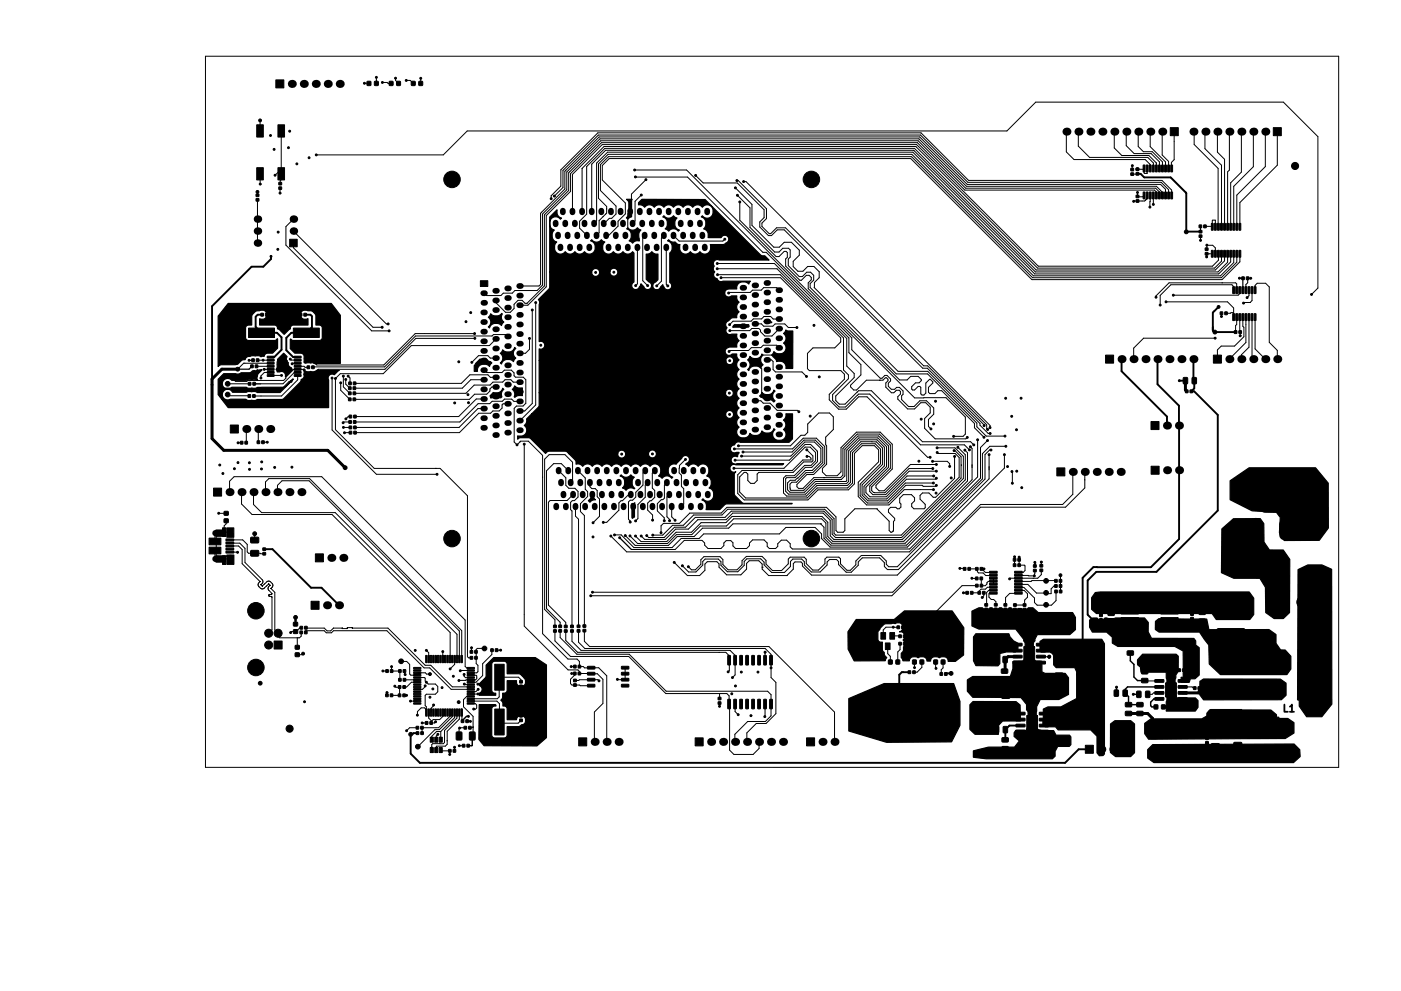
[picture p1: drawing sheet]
<svg xmlns="http://www.w3.org/2000/svg" width="297mm" height="210mm" viewBox="0 0 297 210" stroke-linecap="round" stroke-linejoin="round" font-family="sans-serif">
<defs><g id="words">
<text font-size="2.1" x="272.1" y="151.1">L1</text>
</g></defs>
<g fill="none" stroke="#000" stroke-width=".21">
<path d="M43.6 11.9h240.2v150.9h-240.2zM77.3 17.7h.9M79.8 17h.1M79.8 16.4v1.3M81.1 17.5h1l.2 .2h.6M83.9 16.6h.1M83.9 16.6v.5l.6 .6M86.1 17.1h.9l.6 .6M89.2 16.6v1.1M89.2 17.7h.1M55.1 25.5v3.3v-1M55.1 25.5v.1"/>
<path d="M55.2 39.1h.1M55.2 37.5l-.1-1.7 .1 3.3M59.6 27.2v8.7l-1.2 1.3M59.8 37.1l-.2-.2v1.2l-.2 .2v.7M67.1 32.9h26.9l5.1-5.1h114.4l6.1-6.1h52.5l7.3 7.3v32.1l-1.3 1.4M134.6 36.1h11l48.3 48.3h6.7l4.1 4.1v3.6l-.5 .5h-2M134.7 37.5l11.1 .1 15.9 15.9h.8l18.1 18.2v2.5l6 6.1h.4l.6-.7h.5l.7 .8v.4l-.5 .5v.7l.7 .6h.7l.4-.4h.6l.8 .8v.7l-.3 .3v.8l1.4 1.5h1.2l1.2-1.3h1.4l1.6 1.6v1.3l-1.2 1.1v1.5l.6 .5M136.9 38.1l-3 3.1v2l-.3 .3v1.4l-.5 .5v3l1.5 1.6M147.5 37.2l1.6 1.6h7.2l5.7 5.7v1.7l-.9 .9v1.1l1.8 1.8h.7l1.2-1.2h1.5l29.3 29.3h1l12 12.1 .1 .2M155.9 39.9l3.5 3.5v4.4l4.7 4.6h1.1l1.1-1h1.5l1.7 1.7v1l-1.3 1.3v1.2l1 1h1l1-1.1h1.4l1.1 1.2v1.2l-1 1-.1 1.1 17.8 17.8h6.3l11.1 11.1v.3l1.7 1.8h.4M156.2 38.3h.3l6 6v2.1l-1 .9v.7l1.6 1.6h.3l1.3-1.3h1.8l29.3 29.3h.9l12.5 12.5v.8l.2 .2M157.7 38.5h.5l51.7 51.8v.4"/>
<path d="M226.1 27.9v4.3l1.6 1.7h15.1l1.1 1v.8M228.6 27.9v3.1l2.4 2.4h12.4l1.1 1.2v1.1M236.2 27.9v3.5l1.6 1.6h5.8l1.6 1.6v1.1M238.8 27.9v3l1.7 1.7h3.6l1.7 1.7v1.4M240.1 35.1l-.1 .9M241.2 36.9h-1.2M241.3 27.9v3.2l1.1 1.1h1.9l2.2 2.1v1.4M243.2 35.7v1.1l-.6-.1v-1l-.2 .2h-1.2M243.9 27.9v3.2l3.2 3.3v1.3M245.8 35.7h.1M246.4 27.9v5l1.4 1.3v1.5M248.2 37.6l3.2 3.2"/>
<path d="M248.9 27.9v6l-.5 .6v1.2M253 27.9l.2 .2v2.6l5.1 5v12.4M255.6 27.9l-.1 3.6 3.5 3.5v13.1M258.1 27.9v4.4l1.5 1.5v14.3M260.7 27.9v8.2l-.4 .4v11.6M263.2 27.9v8.6l-2.3 2.3v9.3M265.7 27.9v7.5l-4.1 4.1v8.6M268.3 27.9v7.5l-6.1 6v6.7M270.8 27.9v7.1l-7.9 8v5.1M54.6 40.7h.1M54.6 40.7v.7M54.6 42.4v9.4"/>
<path d="M59.4 41h.1M59.4 40v1M62.2 51.6v1l16.9 16.8h1.9M62.2 49l19.7 19.7h.4M62.2 46.5l-1.6 1.6v3.9l18.2 18.2h3.7M121.4 44.9v-7.9l6.3-6.3h66.6l25.8 25.8h37l1.2-1.3v-1.4M123.4 44.9v-9.2l4.7-4.6h66.1l25.8 25.8h37.5l1.5-1.5v-1.6M124.4 50l-1.5-1.6v-1.5l1.5-1.5v-10.1l3.8-3.8h65.7l25.8 25.8h38l1.9-2v-1.5M125.5 44.9v-10.1l2.9-2.9h65.3l25.8 25.8h38.7l2.1-2v-1.9M126 47.4l.5-.5v-12.3l2.3-2.3h64.7l25.9 25.8h39l2.5-2.5v-1.8M126.5 50l.5-.6v-2.6l1.6-1.6v-1.4l-1.7-1.7v-7.3l2-2.1h64.4l25.8 25.8h39.7l2.8-2.8v-1.9M127.9 46h.1"/>
<path d="M128 47.4l1.2-1.1h.5l.9-.9v-1.7l-3.3-3.3v-5.5l1.7-1.7h64.3l25.6 25.7h40l3.3-3.3v-1.8M128.4 45.4h.1M128.5 50h.6l1.9-2v-1.1l1.6-1.5v-2.3l-4.9-4.9v-3.1l1.5-1.5h63.9l25.7 25.7h40.3l3.8-3.7v-1.8M128.6 44.3h.1M135.1 52.5v7.7l-.3 .4M136 41.4l-1.4 1.3v4.2l-.5 .5M136.7 50l-.4 .4v9.2l1 1M140.8 50l-.6 .5v9.2l-1 .9M141.3 52.5v7.8l.3 .3M142.3 47.4l-.6 .6M142.8 50l1.2 1.1h9.3l.4-.4M152.1 57h12.6l14.8 14.8v5.9l1.6 1.5v.9l-3.9 3.9v1l.8 .7h1.2l2.6-2.5"/>
<path d="M152.1 55.9h12.1l15.8 15.8v3.1l2.5 2.6v2.1l-2.2 2.2v.4l.7 .6h.6l2.1-2h3.5l.5-.5h.3l.3 .3v.3l-.5 .5v.8l1.2 1.2h.5l.6-.5h.6l.2 .3v.5l-.6 .6v.5l2.1 2.1h1.5l1.3-1.4h1.1l.9 1v1.2l-1.2 1.2v2.1l2.3 2.2h6.5l.3-.3M152.1 58.3h13.3l13.4 13.4v6.8l1.1 1v.9l-3.4 3.3v1.3l1.4 1.4h1.4l2.8-2.8h2.3l10.8 10.8h9.3l1 1M152.9 58.9h12.6l12.7 12.8v.8l-1.2 1.3h-4.6l-1.2 1.2v3.2l.4 .4h6.7l.7 .8v1.1l-3.2 3.2v1.1l2 2h1.6l2.7-2.6h1.7l12.9 12.8h.5M156.3 41.4l2.7 2.7v4.1l5.2 5.3h1l.8-.8h1.2l.3 .3v1.6l-.4 .4v1.4l2.4 2.3h.6l.9-.9h.9l.6 .6v1l-.7 .8v.8l18.2 18.3h6.7l10.4 10.5v.7l2 2h4M156.9 42.8v3.9l7.7 7.7h.6l1.1-1.1h.4l.2 .3v1l-.3 .3v1.6l3 3h.3l1.1-1.1h.6l.4 .5v.5l-.6 .6v1.2l19.3 19.4h1.6l.8-.7h1.6l.6 .6v.3l-.4 .4h-.8l-.8 .8v.5l.2 .2h.4l.8-.7h.3l.2 .2v1.4l.3 .2h.4l.4-.4v-2.1l.9-.8 .6 .5v.3l-1 .9v1l.4 .3h1l.6-.6h.9l6.9 6.9v1l2 2M240.4 42.7h.1M241.2 40.8v1h1.1l.3-.3M243.2 41.5v.6l-.5 .5-2.3 .1M243.9 41.5l-.1 2.4M244.5 41.5v1.9M245.2 41.5v-.8l-.4-.4h-40.2l-10.1-10h-67l-6.5 6.5v3.8l-5.2 5.1v15.1l-3.9 4h-1.6M245.8 41.5v-.8l-.8-.8h-40.3l-10-10h-67.3l-6.8 6.8v3.7l-5.2 5.2v15.1l-3.7 3.6"/>
<path d="M246.5 41.5v-.7l-1.3-1.3h-40.3l-10.1-10h-67.6l-7 7v3.8l-5.2 5.1v15.1l-1.1 1.1h-4.7l-.6 .6h-1.9l-.5 .5h-3.1l-.5-.5M247.1 41.5v-1.3l-1-1.1h-41l-10.1-10h-68l-7.2 7.2v3.8l-5.2 5.1v15.1l-.3 .4h-4M247.8 41.5v-1.2l-1.6-1.6h-41l-10-10h-68.3l-7.5 7.5v3.6l-1.9 1.8M248.4 41.5v-1.2l-2-2h-41l-10.1-10.1h-68.5l-7.9 7.8v3.5l-2 2v.7M254.5 48v1.1M254.5 51h.1M254.5 50.1v.9M255.5 48l1.5 .1v-1.3l.6-.1 .1 1.4M255.8 54.5h.1M255.9 52h1.2l.6 .6v1.2M255.9 52l-.1 .9M257 53.8h-1.2v.7"/>
<path d="M257 53.8h.1M262.8 59h.7M262.8 59h.1M263.5 59.1h.1M263.5 59.1l-.1 .1M264.5 59h.7M264.5 59v1l-.3 .4v1.2M265.2 59h.1M51.9 77.1h.1M52.8 76.4h.6M53 76.5h.1M53.4 77.7h.1"/>
<path d="M54.6 76.4h3.5M54.6 76.4h.1M56 78.4h.1M56 78.4h1.4M56.5 66.8h.9M57.4 79.6v.1M57.4 79h-1.3l-.8 .8v.4M57.4 77.1h-5.7l-1.3 1.2M57.4 77.7l-3 .1M57.4 79.6h2.3M61.5 76.2l.2 .2h1.9M61.9 77.2h.1"/>
<path d="M63.1 76.4h.2M63.1 79h-.7l-2.4 2.4h-6.1M63.1 77.1l-1.2 .1M63.1 77.7h1.4l.2 .2h.7M63.1 79.7v.9l-3.4 3.4h-5.9M63.3 66.8h.4M64.5 78.5l-2.2-.1-1.7 1.6v.2l-.5 .5h-7.6l-.2 .2h-2.4l-.8-.8h-1.4l-.8 .8v1.1l.3 .3M64.6 79.4l.1 1.4-4.2 4.2h-13.2l-.3-.4v-2l.2-.3M66.8 79h.1M66.9 77.2h.1M67.5 78.4h.1M72.8 79.8v2.3l1.4 1.3"/>
<path d="M73.8 79.8l.4 .4v1.1M100.5 70.8v.1M100.6 70.8h-12.6l-6.6 6.6h-14.2l-.5-.4M100.7 71.8h-12.5l-6.6 6.6h-14.2l-.6 .6M102.6 76.5l.4 .4M102.6 78.5l.5 .5h3.3l.5-.5h1.5l.6 .6v.6l.3 .3h1.6l.6 .6v5l-.6 .6h-1.4l-.5 .4v7.2l.6 .6 .8-.8h1.6l3 3v37.8l5.4 5.4h1.9l.5 .5v1.1h.9l.2 .3h3l1.7 1.7v14M104.8 67.4l.4 .4M105.2 71.9l-1.4 1.4h-16.6l-6 6h-9.1l-1 1v10.9l8.2 8.2h14l5.8 5.8v34.1l.2 .3h.6M105.2 63.7v.6l2 2h1l.8-.8v-.9l.8-.9h.9l.6 .7h.4M105.2 76h-1.2l-.6-.5h-1.9l-1.5 1.4M108 71.3l-.3-.3h-3.1l-.3 .3h-16.2l-6.6 6.5-15.2 .1M111.7 64.3v.1"/>
<path d="M112.3 71.8v2.3l-.9 .9h-1.1M112.8 65.8v19.8l-1.6 1.6h-.9M113.6 64.2v21.7l-3.3 3.3M160.1 68.7h1.3l.5 .5h2l.4-.5h2.1l.8 .8h1.8M162.7 76.4h.9l.3 .3v1.7l.5 .5h5.6l1 1M165.2 75.8l-.5-.5h-3l-1.6 1.6 1.4 1.3v5.1l1.2 1.2M165.2 69.7l-1.5 1.6h-1.5l-1-.9v-.4l-.3-.3h-1.5l-.4 .4h-4.3M165.2 67.7h-1.3l-.5-.5h-1.4l-.5 .5h-1.8l-.5 .4h-3.8l-.7 .8M165.2 73.8l-.5-.6h-2.9l-.5 .6h-2l-.6 .6h-3.9l-.2 .2M165.2 61.6l-.5-.6h-2.8l-.5 .6h-1.9l-.4 .4h-4.5l-.1 .2M247.2 64h13.1l1.3 1.3v2M257.1 70.1v.1"/>
<path d="M257.6 71.7h-15.1l-2.1 2.2-.1 2.3M259 67.1h.1M259 66.5v.6M259.9 66.5l1.5-.2 .2 .2M261.6 61.6v-.8l-.4-.4h-13l-2.2 2.3v2M262.2 61.6v-1.4l-.2-.2h-14.1l-2.8 2.8v.3M262.2 67.3v1.5l-.2 .3v1.3M262.9 61.6v.7l-.4 .3h-13.7M262.9 67.3v3.2M262.9 70.5h.1M262.9 71.2h.1M262.9 70.5v.7"/>
<path d="M263.5 67.3v1.9l.2 .2v2l-2 2h-2.8l-.8 .8v2M264.2 67.3v5.4l-3.5 3.5M264.8 61.6v1.1l-.4 .4M264.8 67.3v6.4l-1.6 1.6v.9M265.5 61.6v2.2l-.4 .4h-1.3l-.1 .1M265.5 67.3v8.6l.2 .3M266.1 67.3v6.7l2.2 2.2M266.1 61.6v-1.1l.5-.4h1.7l.8 .8v11.7l1.7 1.7v1.9M47.2 82.3h.1M48.3 81.4h4.6M48.3 83.7l.2 .3h4.4M50.5 93.9h.7"/>
<path d="M51.1 93.8l.1 .1M52.2 91v3M53.9 81.5h1.4M54.8 91v2.8M55.8 93.8v.1M55.8 93.8h.1M55.8 93.8h.9M61.7 80.9h-.4l-1.8 1.8h-9.7l-.4-.4h-2.2M70.4 80.2v11l9.4 9.4h12.9M72.2 81.2v1.6l2 1.9M72.8 90.7h.1M72.8 90.7h1.5"/>
<path d="M73.3 80.5v1l.9 .9M74.2 89.5h-1.3l-.1 .2M74.3 88.4h-.5l-.5 .5M74.3 91.8h-1.3M102.6 86.7h-1.3l-4 4h-22M102.6 84.6h-1.6l-3.8 3.8h-21.9M102.6 80.6h-2.8l-1.8 1.8h-22.9M105.2 80.1h-1.2l-.6-.6h-3.8l-1.8 1.8h-22.6M105.2 82.1h-.9l-.4 .4v.5l-.7 .6h-2.6l-1.1 1.1h-24.4M107.7 85.7h-1l-.2 .2v.7l-.7 .6h-1.3l-.5 .5h-2.5l-4.1 4.1h-22.1M110.3 85.2h-1.3l-.5-.5h-1.5l-.5 .4h-2.2l-.5 .5h-2.4l-3.9 3.9h-22.3M110.3 81.1h-1.5l-.5-.5h-1.2l-.5 .5h-2.1l-.6 .6h-3.4l-1.7 1.7h-23.7"/>
<path d="M110.3 93.7h.1M111.1 94.2v38.6l9.3 9.3h2.1l.3 .3v.5h2.5M118.4 99.8l1.6 1.6v1.6l.6 .6h1.3l.7 .7v1.2l-.8 .7h-.5l-.3 .4v1.5l.3 .3v24.5M120.5 99.8l-1.5-1.4h-1.6l-1.5 1.5v29.2l2.9 2.9v.9M122.5 99.8l1.6 1.6v2.4l.5 .5v1l-1.5 1.6v1.6l.8 .9v23.4M136.8 99.8l-.5 .5v2.6l-1.5 1.5v1.1l-.7 .6h-.5l-.4 .4v3.7l.4 .3v.3M138.8 99.8l-.5 .6v3.2l.5 .5v1.4l-1.5 1.3v1.4l1.1 1.1v1.1M145.3 97.5l-1.2 1.3-.1 .5v1l.5 .5v2.4l.5 .5v3.3l-.5 .5M155.6 99.4h10.6l4.5-4.5h1.1l1.1 1.1v1.8l-1 .9h-1.3l-2.2 2.2h-1.8l-.5 .5v3.2l.7 .7h4.2l2.2-2.3h6.4l.7-.7v-6.4l2.2-2.2h3.3l1.3 1.3v3.6l-4.3 4.3v2.1l1.2 1.3h4.2l3.8-3.8h5.9M155.7 95.2h12.3l2.3-2.2h2.8l1.8 1.7v3.6l-2.4 2.4h-1.4l-2.1 2.1v.5l.3 .3h.9l2.3-2.3h5.7l.5-.5v-5.7l3.1-3h4.6l2.4 2.3v4.9l-4 4v.8l.4 .4h2.4l5.1-5.1h5.1M155.9 97.6h11.5l3.3-3.3h1.2l1.4 1.4v2.2l-1.2 1.3h-1.3l-2.2 2.1h-1.8l-.2 .3v2.6l.6 .6h3.6l2.2-2.2h6.5l.4-.4v-6.5l2.4-2.4h3.6l1.6 1.6v4l-4.3 4.3v1.6l1 1.1h3.8l4.2-4.2h6.1l.2-.2M156.6 94.6h11l2.2-2.3h.8l.6-.6v-1.7l2.4-2.4h2.3l.8 .8v2.7l-1.6 1.7v1.6l.2 .2v3.9l-.9 .9v.7l.8 .8h2.3l.8-.8v-5.1l3.3-3.3h5l2.6 2.6v5.2l-3.5 3.5v.5l.7 .6h1l5.6-5.6h5.5"/>
<path d="M157.2 96.8h10.5l2.9-3h2.1l1.3 1.3v2.9l-1.8 1.8h-1.4l-2.2 2.1h-1.1l-.5 .6v1.4l.5 .5h3.1l2.3-2.2h6.5l.1-.2v-6.5l2.6-2.6h4l1.9 1.9v4.2l-4.4 4.4v1.1l.9 .9h3.4l4.4-4.4h5.7M157.5 95.9h10.4l2.6-2.5h2.3l1.6 1.6v3.2l-2.1 2.1h-1.4l-2 2h-1l-.4 .4v1.2l.2 .1h2.7l2.3-2.3h5.7l.7-.7v-5.7l2.8-2.8h4.4l2.1 2.1v4.6l-4 3.9v1.2l.7 .6h2.7l5-4.9h5.7M160.1 85h1.2l.5 .5h1.5l1.5 1.6h4.3l.3 .2M171.1 95.4l1.2 1.3v1.1l-.2 .2h-1.7l-2.2 2.2h-7.3l-.4 .4v1.3l-.6 .7h-.7l-.7-.7v-1.3l-.3-.4h-.4l-1 1v3.2l1.3 1.3h13l2.2-2.2h6.4l1-1v-6.5l1.9-1.9h3l1.1 1.2v3.1l-4.3 4.3v2.5l1.5 1.5h4.4l3.8-3.7h3.4l.2 .2h2.6l.2-.2M171.1 96.8h.5l.3 .4v.4h-1.7l-2.2 2.2h-10.7l-.9 .9v4l1.4 1.4h13.5l2.1-2.2h6.5l1.3-1.2v-6.5l1.6-1.6h2.6l.9 .8v2.6l-4.3 4.3v3.1l1.7 1.7h4.8l3.2-3.2h6.2M181.8 83.9h.1M181.8 83.2h.1M181.8 83.2l.2-.3h2.8l10.8 10.8h10.2l.7 .7M186.5 80.7h.1M189.8 83h.1M197.7 97.9h3.1l.6 .5v.6M198.7 95h3.8l1.8 1.8v4.7l-13 12.9h-14.5l-.8-.7v-3.3l-1.5-1.5h-19.1l-1.4 1.4h-6.1l-2 2h-2.6l-2.2 2.1h-4.4l-.8-.7"/>
<path d="M198.7 96l.2 .2h3.6l.9 .9v4.2l-12.3 12.2h-13.9l-.4-.3v-3.2l-1.9-2h-20.6l-1.2 1.3h-6l-2.2 2.1h-2.3l-2.1 2.1h-2.1M202.3 95.6h.2l1.3 1.3v4.5l-12.6 12.6h-14.1l-.7-.7v-3.1l-1.7-1.7h-19.7l-1.3 1.3h-6.3l-2.1 2.1h-2.3l-2.2 2.1h-3.3l-.4-.4M202.4 96.8v4.7l-4 4h-.5l-.9-.9h-1.4l-.5 .5v.8l1.1 1.1v.7l-.3 .2h-2.1l-.5-.4v-.6l.6-.6v-.7l-.7-.7h-1.7l-.7 .8v1l.2 .2v.7l-.3 .3h-.5l-.3-.3h-1.1l-.4 .5v.6l1.3 1.3v.4l-.3 .2v2l-.3 .3h-.2l-.4-.3v-2l-2.5-2.7h-4.7l-2.2 2.2v2.5l-.3 .3h-1.2l-.4-.3v-2.9l-2-2.1h-21.1l-1.2 1.3h-6.6l-2.2 2.1h-3.4l-.5 .6v1.4M203.1 94.9l1.6 1.6v5.3l-13.1 13.1h-15.1l-1-1.1v-3l-1.2-1.2h-19.1l-1.3 1.3h-5.3l-2 2h-3.3l-1.9 2h-5.5l-1.2-1.2M203.8 98.6v.2M204.6 95.5l.5 .6v6l-13.2 13.2h-15.6l-1.2-1.3v-3l-.9-.9h-18.7l-1.5 1.5h-5.5l-1.8 1.8h-3.3l-1.9 1.9h-6.3l-1.6-1.6M205.7 94.8l.4 .3v6.7l-13.9 13.9h-16l-1.5-1.5v-2.3l-.7-.8M207.3 93.3v7.9l-14.9 14.9h-16.4l-1.8-1.8v-1l-1.4-1.4h-6.2l-1.3 1.4h-16.1l-1 .9h-3.8l-1.9 2h-8.1l-2.7-2.7h-1.4M209.4 93.5l-1.5 1.5v6.4l-15 15.1h-24.9l-.5-.5v-.6l-.7-.8h-1.1l-.8 .8v.5l-.5 .5h-1.3l-.4-.5v-.7l-.7-.7h-2.4l-.7 .7v.6l-.6 .6h-2.3l-.6-.6v-.6l-.5-.5h-.9l-.5 .5v.6l-.6 .6h-2.8l-.7-.7v-.5l-.6-.6h-3.7l-1.9 2h-9.3l-2.5-2.5M209.7 96.5v5.1l-19.3 19.2h-2.2l-.7-.6v-.8l-1-1h-3.7l-.8 .8v.7l-1.5 1.5h-1.1l-1.6-1.6v-.7l-.4-.4h-1.5l-.5 .5v.7l-1.5 1.5h-1.9l-1.5-1.5v-.7l-.5-.6h-1.9l-.5 .5v1.1l-1.3 1.3h-2.7l-1.6-1.7v-.5l-.7-.7h-3l-.5 .5v.8l-1.4 1.4h-2.2l-1.3-1.4v-.7l-.6-.6h-2.8l-.5 .5v.8l-1.5 1.5h-1.5l-1.3-1.4M210.1 95.5h-.3l-1 1v5.1l-18.6 18.6h-1.8l-.5-.5v-.7l-1.2-1.1h-4.1l-1.1 1.1v.8l-1.2 1.2h-.7l-1.4-1.4v-1l-.3-.4h-2.6l-.4 .4v1l-1.4 1.3h-1.2l-1.4-1.3v-.9l-.4-.5h-3l-.4 .4v1l-1.4 1.5h-1.9l-1.4-1.4v-.8l-.8-.8h-3.4l-.9 .9v.8l-1 1.1h-1.9l-1.1-1.1v-1.1l-.6-.6h-3.4l-.7 .7v.9l-1.2 1.2h-.8l-.7-.7M213 96.5v2.8l-22.8 22.7h-18.1l-2-1.9v-.6l-.3-.3h-1.2l-.4 .4v1.1l-1.3 1.4h-3.9l-1.4-1.4v-1l-.7-.7h-2l-.6 .5v1.2l-1.2 1.3h-3l-1.6-1.7v-.7l-.5-.4h-2l-.5 .5v1.3l-1.2 1.1h-2.6l-2.7-2.8"/>
<path d="M213.3 94.7h-3.4l-1.6 1.6v5.3l-15.5 15.5h-59.9l-3.4-3.4M244.9 99.6v.2M45.6 114.9v-1.5l.2-.3v5.5M45.6 116.8v1.5l.2 .3M46.4 108.9h.1M46.4 108.9h1.6M48 110.2v.9l-.5 .5v1.3l1.3 .1M48.2 115.2h2.6l1.1 1.1v3l3.7 3.7a.67 .67 0 0 1-.3 1M48.2 115.8h2.4l.7 .8v3l3.8 3.8M48.7 104.4v-2.3l.9-1h18.6l30.4 30.4v9.9l.4 .3M48.7 117.1l1.7 .1M48.7 114.5h2.8l.9 1v1.6l.3 .3 3.3 .1"/>
<path d="M48.8 118.3l-.3 .3h-2.7M49.4 117.9h-1.3l-.8 .9M51.2 104.4v2.5l2.2 2.3h17l25 25v5.6M53.7 104.4v2.6l1.8 1.8h15.6l25.8 25.8v5.2M54 113.2h.1M54 113.2v1.4M56.3 104.4v-2.1l.7-.8h8.6l32.3 32.3v6M58.8 104.4v-1.4l1-1h5.7l31.9 31.9v5.9M121 102.4l.4-.4v-3.9l-1.6-1.6h-3.4l-.9 .9v31.9l2.2 2.2v1.4M121.5 104.7v.2l-1.3 1.3h-3.6l-.3 .4v21.8l3.6 3.6v.9M122 107.5v2l.7 .7v22.7M125.1 102.4v.9l.4 .4h.7l.4 .4v1.3l.5 .5v3.6l-1.4 1.4"/>
<path d="M133.7 104.9h-.4l-1.3 1.3h-.3l-.5 .5v1.5l-2.6 2.6h-.7M137.3 102.4l-.5 .5v2.6l-1.5 1.5v3l-.5 .5M138.4 110.2h.1M141.4 102.4l-.5 .5v2.8l-.4 .3h-.3l-.8 .9v1.5l1.4 1.5v.6M141.9 104.9l-.5 .5v4.2l.6 .6v.3M142.4 107.5v2.2l.7 .7M172.9 101.7h.1M174 111.1h.1M174 111.1h-18.6l-.9 1h-5.6l-1.7 1.7h-3.6l-1.9 1.9h-7l-2.1-2.1M174.7 101.3h.1M214.6 100v2.5M215.1 118.1h.1"/>
<path d="M215.1 119.9h.1M215.1 118.1v1.8M216.1 118.2h.1M216.1 119.9h.1M216.1 118.2v1.7M216.1 119.9h1.1l.1 .2v1l-.4 .4h-1M219.4 119.6h.1M219.4 119.3v.8M220.8 119.2h.1M220.8 119.2v.8M227.5 100.1v4.8l-2.2 2.1h-17.4l-18.6 18.6h-63.7M230 100.1v3.4l-4.1 4.1h-18l-18.8 18.8h-63.9"/>
<path d="M55.1 123.4a.67 .67 0 0 0-.2 1.1l.3 .3a.58 .58 0 0 0 .9 0l.9-.9M55.1 123.4h.1M55.3 124.1h.1M55.3 124.1l.3 .2M55.6 124.3h.1M55.6 124.3l1.1-.9 .3-.1 .8 .6 .1 .3-.2 .4M56.1 123.9h.1M57 123.9h.1M57 123.9l.2 .3M57.1 126.2v.3l.5 .1M57.1 126.1v.1M57.2 124.2a.67 .67 0 0 0-.2 1.1l.7 .6"/>
<path d="M57.2 124.2h.1M57.4 124.8h.1M57.4 124.9l.9 .8v8l.7 .7v.6l.3 .3h4.2l.4-.3v-.8M57.5 126.1h-.4M57.6 126.1h-.1M57.6 126.6h.1M57.6 126.6l.1 7.1-.7 .7M57.7 126l-.1 .1M57.7 125.9v.1M57.7 124.6l-.2 .2M57.7 124.6h.1M63 135.3v2"/>
<path d="M63.8 133.2h-.2l-.8 .8h-1l-.2 .2M64.3 138.7l-.3 .2h-1M64.8 134.2l.1-.4h3.8l.5 .5h1.1l.4-.5h11.3l7.9 7.9h1.2l4.6 4.6h4.1M64.8 133.3h4l.5 .6h.8l.6-.6M70.7 133.3h.1M70.7 133.3h1.8M72.6 133.3h.1M72.6 133.3v.1M73.6 133.4h-1M73.6 133.3v.1M73.6 133.3h.1M73.6 133.2v.1"/>
<path d="M73.6 133.2h.1M73.7 133.2h-.1M73.7 133.2h.1M73.7 133.2h.9M74.6 133.2h.1M74.7 133.2h.1M74.7 133.2v.1M74.7 133.3h.1M74.7 133.3h7.6l7.8 7.9h1.2l4.6 4.5 3.9 .1M90.4 138h.1M90.4 138l.5 .5v1.3M93.9 138.2h.1"/>
<path d="M93.9 138.2v2.1M96.4 139.3v1.7l-1 .9M99.9 137.5v.7M100 137.4l-.1 .1M102.7 137.6h-1.5l-.2 .2v3l.3 .4v1.3l-.2 .3h-1.3M104.3 137.9v1l-2 1.9v2.5l-1.4 1.5h-1.1M105.2 138h.9M117.7 133.9v2.1l3.3 3.3h12.3l7.9 7.8h12.9l.5 .5 .1 1.9v9.7l.9 .9h4.1l1.2-1.3v-1.4M118.8 133.9v1.4l3.5 3.5h11.1l7.8 7.9h21.5l.8 .7v4.5l-1.2 1.2h-3.8l-2.7 2.7 .1 1.6M119.9 133.9v2l2.6 2.5h31.4l.7 .7v3.2l-.2 .2M121.3 133.9v2.2l1.9 1.9h31.6l1.1 1v4.2l-.6 .6M122.7 133.9v2.4l1.3 1.3h38.2l1.3 1.2v5l1 1v6.6l-2.1 2.1h-2.1l-2 2 .1 1.9"/>
<path d="M123.9 133.8v2.3l1.1 1.1h38l13.9 13.9v6.3M152.5 138.4h.1M161.6 120.3h.1M162.2 138.4h.1M162.2 138.4v1.7M188.2 137.1v1.6l.6 .6v1.2M189.2 134.9l1.6 .1M190.4 133.1h-2.5l-.6 .6v1.2M190.8 136.6v1.2l-.5 .5v2.2M191.4 133.1v.9l.4 .4v2.2h10.7l.7 .2M203.5 120.6h.1M203.5 120.6l1 .1"/>
<path d="M204.3 125.8h.1M204.3 125.8h.8M205.5 120.7h1.5l.5 .9h.9l.6 .5h2.1M206 125.8h1.6M206.1 122.7h.1M206.1 122.7h1M207.1 124.3h-3.1l-5.4 5.4v3.4M208.1 122.7v1.6h.8l.6-1h1.6M208.1 120.7h.5M208.2 120.7l.7 .8h1.7M208.3 126.8h.1M208.6 125.8v.6l-.3 .4"/>
<path d="M208.6 120.7h.1M209.1 129.3h.1M210.6 125.9h-.8l-.1 .8 .5 .5h.5l.4 .5v.6M210.6 122.7v1.3M210.6 125.3h-1l-.4 .4v2.7M211.1 124.6h-1.8l-.4 .4h-.9l-.4 .4v.4M212.8 129.3h.4M215.9 124.6h1.2l2.2 2.3v.9l.6 .6h3l1-1v-1.9M215.9 124h2l1.9 1.8h2M215.9 125.3h1.2l.7 .7v.7l-.6 .6v1.1h-2.1M215.9 125.9h-1.8l-.9 .9v1.6M216 122h-.1"/>
<path d="M219.4 121l-.1 1.2-3.4-.2M220.7 139.3h1.8M220.7 136.8v1.2M220.8 121v.9l-.8 .8h-5.8l-.1 .1M222.4 139.3h.1M222.5 139.3h.1M223.9 124.3h-.4l-.6 .6v1.1h-.9l-.2-.2M224 123.3l-5.2-.1-.2 .2h-2.7M224.8 124.3h.1M224.8 122l.1 3.5M235.6 130.1h-1.7l-.5 .5M239.4 132.1h.1"/>
<path d="M248 131.8l.2 .2M251.9 139v.9M252 139.9v1.4l-1 .9v2l-.3 .3M252.7 129.8l.1-.1-.1 .6M252.7 131.3l.6 .5h1.6M82 146.9h.1M82 146.9v.6M82.1 142.3l-.9 .1M82.1 142.3l-.1 .1M83 147.4l.1 .1h1.6M83 142.4h.1M83 141.4v1"/>
<path d="M83 142.4h1.8v1.8M83.7 145.6l.3 .2h.7v1.7M84.7 147.5h.1M84.9 140.3h1.3l.7 .7v2l.2 .3h1.4M85.7 147.5h.5M85.8 144.2h3.1M85.8 142.4v.6h.1M86.2 147.5h.1M87 148.8h.1M87 148.8h1.5M87.7 144.7h.1M88.5 142.8l1.7-.1 .2 .3h.8"/>
<path d="M88.5 143.8h1.5l.1 .1v.6l.7 .6h1.5l.5 .5v1.2l-.5 .5h-1.9l-.3 .2v2.2l.3 .2v1.8M88.5 154.4h-1.7l-.6 .6M88.8 142.7v.1M89 144.7h-1.8l-1 1.1h-.5M89.5 154.4h.1M89.5 154.4v1.1M89.5 153.4h.1M89.5 153.4h.9M90.1 145.5l-.5 .8h-1.1M90.4 150.6l-.4-.4h-.7l-.8 .8v.7M90.4 153.3v.1M90.9 151.2v1.2l.5 .5v.5h.7l.3-.3"/>
<path d="M91.9 149.6h.1M91.9 149.6l-.5 .7v.9M92.8 155.8l-.3 .3v.8M93.3 157.8h.1M93.4 159.1l.2 .2h1.8v.8M93.5 155.2h-1l-1 1v.7M93.5 155.2l-.1 2.2M93.5 156.9h-.1M93.9 150.6h.1M93.9 150.6v1.4l-.7 .7h-1.4l-.4 .4M95.4 150.7v1.3l-2.4 2.4h-3.5M95.9 150.7v1.3l-2.8 2.8h-.9l-3.6 3.6"/>
<path d="M96.3 158.7h.1M96.4 158.5l-.1 .8M96.4 150.7v1.6l-2.9 2.9M96.9 150.5v1.8l-2.6 2.7v2.5l-.3 .3h-2.3l-.2 .2v1.1M97.4 158.2h.9M97.4 150.6v2l-2.6 2.6v2.7l-.4 .4h-1.8l-.1 .8M97.9 150.4v2.5l.2 .1M98 158.2h.1M98.4 143.1v.4l.3 .3h1.6M98.4 145.1l1.4 .2M98.8 154.4h-1.3l-.2 .2v1.6M99 141.8h.8"/>
<path d="M99.3 143.3h1.6l.2 .1v.6l-.3 .3-3.5 .1M99.3 153h.1M99.3 153l.4 .1M99.7 153.1h.1M99.8 154.4h.5M99.8 149.3h.9l.4 .3v.6l-.3 .3h-.4M99.8 148.8h5.5l.6 .5v5.9M99.8 147.3h.1M99.8 142.3h-2.2M99.8 147.8h-.8l-.7 .6v1.6l2 2v4l-.2 .2v-.2M100.1 156v.1M100.4 147.2l-.1 .1"/>
<path d="M101.3 147.2v.1M101.3 147.2l-1.5 .1M101.4 146.3l-.5 .5h-1.1M105.8 141.6v6.2l-.4 .5h-5.6M105.9 143.7h4l.6 .5v.5M110.4 145.6v.9M110.5 151v.8M110.5 152.7v.2M110.5 146.3h-.1M110.5 152.8l-.6 .6h-4.2M121.1 141.4h.8M121.2 142.9h.7v.3l-.9 .9v.9l.3 .3 3.2 .2"/>
<path d="M121.9 142.8l.1 .1M124.5 144.2l-2.6 .2M125.3 144.2h1.5l.2 .2M125.7 142.9h.9l1.2 1.2v5.2l-1.8 1.8 .1 6.3M128.6 157.4h.1M132.5 141.7v2.5l-1.6-.1M152.6 149.2v.7M152.6 147.1l-.1 .9M155.9 149.4v1.6l.6 .6M159.2 151.8h.1M162.2 149.3v.1M162.2 149.4v2.6"/>
<path d="M163.5 140.1h.1M193.9 140.5v1.1M193.9 141.6h.1M195.5 140.5v1.1l-1.1 1h-.6M198.4 140.5v1.3M199.9 140.5v1.2l-.3 .4v.9M209.9 152.8h.1M210.8 146.3h2l.4 .4v.9M213 144.3v1l.1 .1h1.2l.5-.4M221.4 152.6h.5M242.9 144.5h2.9M244.2 155.4l.5-.1-1.2 .7"/>
<path d="M244.8 145.7h1M245.8 147h-1.2l-.3 .3h-1M248.9 145.5l.1-.3-.1-.1v.3l-.6 .6v.4M249 147.5l.7 .8h1M249.2 142.2h.8M250.7 145.7h2.1l.2 .3h.3M254.3 146h2.5l.7 .7v.3M260.9 155.3h.1M260.9 155.3h1.5M263.2 152.6l-.8 .8"/>
</g>
<g fill="#000" stroke="#000" stroke-width=".21">
<path d="M58.5 16.9h1.7v1.7h-1.7zM77.9 17.3h.7v.8h-.8zM79.4 17.3h.8v.8h-.8zM82.5 17.3h.8v.8h-.8zM84.1 17.3h.8v.8h-.8zM87.2 17.3h.8v.8h-.8zM88.8 17.3h.8v.8h-.8zM54.4 35.6h1.4v2.6h-1.4zM54.4 26.5h1.4v2.6h-1.4zM59.1 38.7h.6v.5h-.6zM59.1 39.7h.6v.5h-.6zM58.9 35.6h1.4v2.6h-1.4z"/>
<path d="M58.9 26.5h1.4v2.6h-1.4zM239.8 35.7h.5v.5h-.5zM239.8 36.7h.5v.5h-.5zM240.9 35.7h.5v.5h-.5zM240.9 36.6h.5v.5h-.5zM242.4 35l.4 .1-.1 1.4-.3-.1zM243 35l.4 .1-.1 1.4-.3-.1zM243.7 35l.4 .1-.1 1.4-.3-.1zM244.3 35l.4 .1-.1 1.4-.3-.1zM245 35l.4 .1-.1 1.4-.3-.1zM245.6 35l.4 .1-.1 1.4-.3-.1zM246.3 35l.4 .1-.1 1.4-.3-.1z"/>
<path d="M246.9 35l.4 .1-.1 1.4-.3-.1zM247.6 35l.4 .1-.1 1.4-.3-.1zM248.1 27.1h1.7v1.7h-1.7zM248.2 35l.4 .1-.1 1.4-.3-.1zM270 27.1h1.7v1.7h-1.7zM54.3 42.1h.6v.5l-.6 .1zM54.3 41.2h.6v.5h-.6zM61.4 50.8h1.6v1.6h-1.6zM240.9 41.4h.5v.5h-.5zM240.9 42.4h.5v.5h-.5zM242.4 40.8h.4l-.1 1.4-.3-.1zM243 40.8h.4l-.1 1.4-.3-.1z"/>
<path d="M243.7 40.8h.4l-.1 1.4-.3-.1zM244.3 40.8h.4l-.1 1.4-.3-.1zM245 40.8h.4l-.1 1.4-.3-.1zM245.6 40.8h.4l-.1 1.4-.3-.1zM246.3 40.8h.4l-.1 1.4-.3-.1zM246.9 40.8h.4l-.1 1.4-.3-.1zM247.6 40.8h.4l-.1 1.4-.3-.1zM248.2 40.8h.4l-.1 1.4-.3-.1zM254.3 47.8h.5l-.1 .5h-.5zM254.3 49.9h.5v.5h-.5zM254.3 48.9h.5v.5h-.5zM255.2 47.8h.5v.5h-.5z"/>
<path d="M255.5 53.6h.6v.5h-.5zM255.5 52.6h.6v.5h-.5zM256.8 47.4l.4 .1-.1 1.4-.3-.1zM256.8 53.1l.4 .1-.1 1.4-.3-.1zM257.5 47.4l.4 .1-.1 1.4-.3-.1zM257.5 53.1l.4 .1-.1 1.4-.3-.1zM258.2 47.4l.3 .1-.1 1.4-.3-.1zM258.2 53.1l.3 .1-.1 1.4-.3-.1zM258.8 47.4l.4 .1-.1 1.4-.3-.1zM258.8 53.1l.4 .1-.1 1.4-.3-.1zM259.5 47.4l.3 .1-.1 1.4-.3-.1zM259.5 53.1l.3 .1-.1 1.4-.3-.1z"/>
<path d="M260.1 47.4l.4 .1-.1 1.4-.3-.1zM260.1 53.1l.4 .1-.1 1.4-.3-.1zM260.8 47.4l.3 .1-.1 1.4-.3-.1zM260.8 53.1l.3 .1-.1 1.4-.3-.1zM261.4 47.4l.4 .1-.1 1.4-.3-.1zM261.4 53.1l.4 .1-.1 1.4-.3-.1zM262 47.4l.4 .1-.1 1.4-.3-.1zM262 53.1l.4 .1-.1 1.4-.3-.1zM262.7 47.4l.4 .1-.1 1.4-.3-.1zM262.7 53.1l.4 .1-.1 1.4-.3-.1zM263.3 58.8h.5v.5h-.5zM264.3 58.8h.5v.5h-.5z"/>
<path d="M53.2 77.4l.5 .1v.5h-.5zM53.4 76.1l.5 .1v.5h-.5zM54.1 77.4l.5 .1v.5h-.5zM54.4 76.1l.5 .1v.5h-.5zM55.3 66.5h.5v.6l-.5-.1zM56.3 66.5h.5v.6l-.5-.1zM56.7 79.5h1.3l.1 .3-1.4 .1zM56.7 78.8h1.3l.1 .3-1.4 .1zM56.7 78.2h1.3l.1 .3-1.4 .1zM56.7 77.5h1.3l.1 .3-1.4 .1zM56.7 76.9h1.3l.1 .3-1.4 .1zM56.7 76.2h1.3l.1 .3-1.4 .1z"/>
<path d="M56.7 75.6h1.3l.1 .3-1.4 .1zM52.7 69.6h5.5v2h-5.5zM62.4 75.6h1.4v.3l-1.3 .1zM62.4 76.2h1.4v.3l-1.3 .1zM62.4 76.9h1.4v.3l-1.3 .1zM62.4 77.5h1.4v.3l-1.3 .1zM62.4 78.2h1.4v.3l-1.3 .1zM62.4 78.8h1.4v.3l-1.3 .1zM62.4 79.5h1.4v.3l-1.3 .1zM63.5 66.5h.5v.6l-.5-.1zM64.4 66.5h.6l-.1 .6-.5-.1zM65.1 77.6l.5 .1v.5h-.5z"/>
<path d="M66.1 77.6l.5 .1v.5h-.5zM62.2 69.6h5.5v2h-5.5zM101.9 59.6h1.5v1.2h-1.5zM234.4 75.3h1.7v1.7h-1.7zM257.3 75.3h1.7v1.7h-1.7zM258.7 66.2h.5v.6l-.5-.1zM259.7 66.2h.5v.6l-.5-.1zM261.4 60.9h.4l-.1 1.4-.3-.1zM261.4 66.6h.4l-.1 1.4-.3-.1zM261.7 70.2h.5v.5h-.5zM262 60.9h.4l-.1 1.4-.3-.1zM262 66.6h.4l-.1 1.4-.3-.1z"/>
<path d="M262.7 60.8l.4 .1-.1 1.4-.3-.1zM262.7 66.6h.4l-.1 1.4-.3-.1zM262.7 70.2h.5v.5h-.5zM263.3 60.8l.4 .1-.1 1.4-.3-.1zM263.3 66.6h.4l-.1 1.4-.3-.1zM264 60.8l.4 .1-.1 1.4-.3-.1zM264 66.6h.4l-.1 1.4-.3-.1zM264.6 60.8l.4 .1-.1 1.4-.3-.1zM264.6 66.6h.4l-.1 1.4-.3-.1zM265.3 60.8l.4 .1-.1 1.4-.3-.1zM265.3 66.6h.4l-.1 1.4-.3-.1zM265.9 60.8l.4 .1-.1 1.4-.3-.1z"/>
<path d="M265.9 66.6h.4l-.1 1.4-.3-.1zM48.8 90.2h1.7v1.7h-1.7zM51 93.6l.5 .1v.5h-.5zM51.9 93.6l.6 .1-.1 .5h-.5zM52.6 83.7h.5v.6h-.5zM52.7 81.1h.5v.6h-.5zM53.6 83.7h.5v.6h-.5zM53.6 81.1h.5v.6h-.5zM54.5 93.5l.5 .1v.5h-.5zM55.5 93.5l.5 .1v.5h-.5zM73.9 84.5h.5v.5h-.5zM73.9 83.2h.5v.5h-.5z"/>
<path d="M73.9 82.1h.5v.5h-.5zM74 81.1h.5l-.1 .5h-.5zM74 89.3h.5v.5h-.5zM74 88.1h.5v.6l-.5-.1zM74 90.4h.5v.6h-.5zM74.1 91.5h.5l-.1 .6h-.5zM74.9 84.5h.5v.5h-.5zM74.9 83.2h.5v.5h-.5zM74.9 82.1h.5v.5h-.5zM74.9 81.1h.5v.5h-.5zM74.9 89.3h.6l-.1 .5h-.5zM75 88.1h.5v.6l-.5-.1z"/>
<path d="M75 90.4h.5v.6h-.5zM75 91.5h.5v.6h-.5zM244 89.4h1.7v1.7h-1.7zM250.9 80.1l.9 .1-.1 1.2h-.8zM251.4 82.8h.5v.5h-.6zM252.3 82.8h.5v.5h-.5zM252.8 80.1l.9 .1-.1 1.2h-.8zM44.3 116.1h2.5v1.4h-2.5zM44.3 114.2h2.5v1.4h-2.5zM45.8 112.4h2v1.4h-2zM45.8 117.9h2v1.4h-2zM45.3 103.6h1.7v1.7h-1.7z"/>
<path d="M47.2 117.9h.7v1.9h-.7zM47.2 112h.7v1.8h-.7zM47.9 116.9h1.7v.4h-1.7zM47.9 116.3h1.7v.4h-1.7zM47.9 115.6h1.7v.4h-1.7zM47.9 115h1.7v.4h-1.7zM47.9 114.3h1.7v.4h-1.7zM48.1 112h1.5v2h-1.5zM48.1 117.7h1.5v2h-1.5zM47.5 110.1h.9v.7l-.8 .1zM47.5 108.5h.9v.8h-.8zM53.2 114h1.6v1.1l-1.6 .1z"/>
<path d="M53.2 116.8h1.6v1.1l-1.6 .1zM55.7 116.3h.6v.5h-.6zM55.7 117.2h.6v.5h-.6zM66.9 117.5h1.7v1.7h-1.7zM214.9 118.5h.5l-.1 .6-.5-.1zM214.9 119.6h.5v.6h-.6zM215.8 118.5h.5v.6l-.5-.1zM215.8 119.6h.5v.6h-.5zM219.1 119.8h.6v.5h-.6zM220.5 119.8h.5l.1 .5h-.6zM224.1 99.3h1.7v1.7h-1.7zM244.1 98.9h1.7v1.7h-1.7z"/>
<path d="M58.1 136h1.7v1.7h-1.7zM62.2 132h.9v.8h-.8zM62.2 133.6h.9v.8h-.8zM62.6 138.5h.8l.1 .8h-.9zM62.6 137l.8-.1 .1 .8h-.9zM63.6 133.9h.5v.6l-.5-.1zM63.6 132.9h.6l-.1 .6h-.5zM64.6 133.9h.5v.6h-.5zM64.6 132.9h.5v.6h-.5zM66 127.6h1.7v1.7h-1.7zM90.3 139.1h.2v1.5l-.3-.1zM90.8 139.1h.2v1.5l-.3-.1z"/>
<path d="M91.3 139.1h.2v1.5l-.3-.1zM91.8 139.1h.2v1.5l-.3-.1zM92.3 139.1h.2v1.5l-.3-.1zM92.8 139.1h.2v1.5l-.3-.1zM93.3 139.1h.2v1.5l-.3-.1zM93.8 139.1h.2v1.5l-.3-.1zM94.3 139.1h.2v1.5l-.3-.1zM94.8 139.1h.2v1.5l-.3-.1zM95.3 139.1h.2v1.5l-.3-.1zM95.8 139.1h.2v1.5l-.3-.1zM96.3 139.1h.2v1.5l-.3-.1zM96.8 139.1h.2v1.5l-.3-.1z"/>
<path d="M97.3 139.1h.2v1.5l-.3-.1zM97.8 139.1h.2v1.5l-.3-.1zM99.7 139.3h.5v.6l-.5-.1zM99.7 138h.5v.6h-.5zM100.7 139.3h.5v.6l-.5-.1zM100.7 138h.5v.6h-.5zM104.1 137.7h.5v.5h-.5zM105 137.7h.5v.5h-.5zM117.4 132.7l.5-.1v.5l-.5 .1zM117.4 133.6h.5v.5h-.5zM118.5 132.6h.5v.5h-.5zM118.5 133.6h.5v.5h-.5z"/>
<path d="M119.7 132.7h.5v.5h-.5zM119.7 133.6h.5v.5h-.5zM121 132.7l.5-.1 .1 .5-.6 .1zM121 133.6h.5l.1 .5h-.6zM122.4 132.6h.5v.5h-.5zM122.4 133.6h.5v.5h-.5zM123.6 132.6h.6v.5h-.6zM123.6 133.5h.6v.5l-.6 .1zM154.3 139.1l.6 .1v1.8l-.1 .1-.5-.1zM155.6 139.1l.6 .1v1.8l-.2 .1-.4-.1zM156.9 139.1l.5 .1v1.8l-.1 .1-.5-.1zM158.1 139.1l.6 .1v1.8l-.1 .1-.5-.1z"/>
<path d="M159.4 139.1l.6 .1v1.8l-.2 .1-.4-.1zM160.7 139.1l.5 .1v1.8l-.1 .1-.5-.1zM161.9 139.1l.6 .1v1.8l-.1 .1-.5-.1zM163.2 139.1l.6 .1v1.8l-.1 .1-.5-.1zM186.8 134.2h1v1.4h-1zM187.7 136.4h1v1.4h-1zM188.7 134.2h1v1.4h-1zM188.4 140l.8 .1-.1 .8h-.7zM190 140l.7 .1v.8h-.7zM190.2 132.8h.5v.6h-.5zM190.6 136.3h.5v.6l-.5-.1zM190.6 134.7h.5v.6h-.5z"/>
<path d="M191.2 132.8h.5v.6h-.5zM191.5 136.3h.6l-.1 .6-.5-.1zM191.5 134.7h.6l-.1 .6h-.5zM193.5 140l.8 .1-.1 .8h-.7zM195.1 140l.7 .1v.8h-.7zM198 140l.8 .1-.1 .8h-.7zM199.6 140l.7 .1v.8h-.7zM201.9 135h1.1l.2 .1v3l-.2 .2h-.9l-.2-.2zM204.3 120.4h.5v.6h-.5zM204.8 125.5h.5v.6l-.5-.1zM205.2 120.4h.6l-.1 .6h-.5zM205.8 125.5h.5v.6l-.5-.1z"/>
<path d="M206.8 122.5h.5v.5h-.5zM206.9 120.4h.5l-.1 .6h-.5zM206.9 124h.5l-.1 .5h-.5zM207.4 125.5h.5v.6l-.5-.1zM207.8 122.5h.5v.5h-.5zM207.8 120.4h.5v.6h-.5zM207.8 124h.5v.5h-.5zM208.3 125.5h.5v.6l-.5-.1zM207.7 135h1.1l.2 .1v3l-.2 .2h-.9l-.2-.2zM208.8 129.1l.6-.1v.5l-.6 .1zM208.8 128.1h.6v.5h-.6zM209.8 125.6h1.6v.5h-1.6z"/>
<path d="M209.8 125h1.6v.4h-1.6zM209.8 124.4h1.6v.4h-1.6zM209.8 123.7h1.6v.5h-1.6zM209.8 123.1h1.6v.4h-1.6zM209.8 122.5h1.6v.4h-1.6zM209.8 121.8h1.6v.4h-1.6zM209.8 121.2h1.6v.4h-1.6zM210.8 129h.6v.5h-.5zM210.8 128.1h.6v.5h-.5zM210.8 139.3l.9 .1-.1 1.2-.8-.1zM211.5 132h1.6l.1 1.1-1.6 .1zM211.5 134.8h1.6l.1 1.1-1.6 .1z"/>
<path d="M212.9 129.1l.5-.1v.5l-.5 .1zM212.9 128.1h.5v.5h-.5zM212.7 139.3l.9 .1-.1 1.2-.8-.1zM215.1 121.2h1.6v.4h-1.6zM215.1 121.8h1.6v.4h-1.6zM215.1 122.5h1.6v.4h-1.6zM215.1 123.1h1.6v.4h-1.6zM215.1 123.7h1.6v.5h-1.6zM215.1 124.4h1.6v.4h-1.6zM215.1 125h1.6v.4h-1.6zM215.1 125.6h1.6v.5h-1.6zM214.9 129.1h.6v.5h-.6z"/>
<path d="M214.9 128.1h.6v.5h-.6zM214.8 139.1l1.8-.1 .1 .5-.1 .1h-1.7zM214.8 137.8l1.8-.1 .1 .5-.1 .1h-1.7zM214.8 136.5h1.8l.1 .5-.1 .1h-1.7zM216.9 129.1h.6v.5h-.5zM216.9 128.1h.6v.5h-.5zM217.1 137.2h2.3v3h-2.3zM219.1 120.8h.6v.5h-.6zM220.5 120.8l.5-.1 .1 .5-.6 .1zM219.8 136.5h1.7l.2 .5-.2 .1h-1.7zM219.8 137.8l1.7-.1 .2 .5-.2 .1h-1.7zM219.8 139.1l1.7-.1 .2 .5-.2 .1h-1.7z"/>
<path d="M223.6 123h.5v.5h-.5zM223.6 124.1h.5v.5h-.5zM223.6 125.2h.6l-.1 .6h-.5zM224.6 123h.5v.5h-.5zM224.6 124.1h.5v.5h-.5zM224.6 125.2h.5v.6h-.5zM223.7 140h1.6l.1 1.1-1.6 .1zM233.1 130.3h.6v.5h-.5zM233.1 131.3h.6v.5h-.5zM235 129.7h1.2v.8l-1.2 .1zM235 131.6l1.2-.1v.9h-1.2zM239 138.1h1.2l.1 .8-1.2 .1z"/>
<path d="M239 136.3l1.2-.1 .1 .9h-1.2zM237.7 131h3.7v2.1h-3.7zM237.7 128.2h3.7v2.1h-3.7zM248.5 139.1h1.2l-.1 1.6h-1.1zM246.1 131h3.7v2.1h-3.7zM246.1 128.2h3.7v2.1h-3.7zM251.3 139.1h1.2l-.1 1.6h-1.1zM252.5 130h.5v.5l-.5 .1zM252.5 131h.5v.5h-.5zM254.3 129.5h1.2v.8l-1.2 .1zM254.3 131.4l1.2-.1v.9h-1.2zM258.1 133.5l.3-.1h5.4l.2 .3-.1 3.5-.3 .2-5.4-.1-.2-.3z"/>
<path d="M258.1 127.4l.3-.1h5.4l.2 .3-.1 3.5-.3 .2-5.4-.1-.2-.3zM269.9 126.5h2.5v2.5h-2.5zM81.8 147.2l.5 .1v.5h-.5zM81.8 142.1h.5v.6l-.5-.1zM82.8 147.2l.5 .1v.5h-.6zM82.8 142.1h.5v.6l-.5-.1zM84.5 147.3h.5l-.1 .5h-.5zM84.5 145.5h.5v.5h-.5zM84.5 142.1h.5v.6l-.5-.1zM84.5 144h.5v.5h-.5zM85.4 147.3h.5v.5h-.5zM85.4 145.5h.6l-.1 .5h-.5z"/>
<path d="M85.5 142.1h.5v.6l-.5-.1zM85.5 144h.5v.5h-.5zM88.2 154.1h.6l-.1 .6h-.5zM88.3 155.3h.5v.5h-.5zM87.7 149.1h1.5v.2l-1.4 .1zM87.7 148.6h1.5v.2l-1.4 .1zM87.7 148.1h1.5v.2l-1.4 .1zM87.7 147.6h1.5v.2l-1.4 .1zM87.7 147.1h1.5v.2l-1.4 .1zM87.7 146.6h1.5v.2l-1.4 .1zM87.7 146.1h1.5v.2l-1.4 .1zM87.7 145.6h1.5v.2l-1.4 .1z"/>
<path d="M87.7 145.1h1.5v.2l-1.4 .1zM87.7 144.6h1.5v.2l-1.4 .1zM87.7 144.1h1.5v.2l-1.4 .1zM87.7 143.6h1.5v.2l-1.4 .1zM87.7 143.1h1.5v.2l-1.4 .1zM87.7 142.6h1.5v.2l-1.4 .1zM87.7 142.1h1.5v.2l-1.4 .1zM87.7 141.6h1.5v.2l-1.4 .1zM89.2 154.1h.5v.6h-.5zM89.2 155.3h.5v.5h-.5zM90.3 150.4l.2 .1v1.5l-.3-.1zM90.2 153.1h.5v.6h-.5z"/>
<path d="M90.8 150.4l.2 .1v1.5l-.3-.1zM91.2 158.6h.7v1.1h-.7zM91.2 156.4h.7v1.1h-.7zM91.3 150.4l.2 .1v1.5l-.3-.1zM91.2 153.1h.5v.6h-.5zM91.8 150.4l.2 .1v1.5l-.3-.1zM92.2 158.6h.6v1.1h-.6zM92.2 156.4h.6v1.1h-.6zM92.3 150.4l.2 .1v1.5l-.3-.1zM92.8 150.4l.2 .1v1.5l-.3-.1zM93.1 158.6h.7v1.1h-.7zM93.1 156.4h.7v1.1h-.7z"/>
<path d="M93.3 150.4l.2 .1v1.5l-.3-.1zM93.8 150.4l.2 .1v1.5l-.3-.1zM94.3 150.4l.2 .1v1.5l-.3-.1zM94.8 150.4l.2 .1v1.5l-.3-.1zM95.3 150.4l.2 .1v1.5l-.3-.1zM95.1 159h.5v.6h-.5zM95.8 150.4l.2 .1v1.5l-.3-.1zM96.3 150.4l.2 .1v1.5l-.3-.1zM96.1 159h.5v.6h-.5zM96.8 150.4l.2 .1v1.5l-.3-.1zM97.3 150.4l.2 .1v1.5l-.3-.1zM96.8 155.4h1.1l-.1 1.6-1.1-.1z"/>
<path d="M97.8 150.4l.2 .1v1.5l-.3-.1zM97.8 152.7h.5v.6h-.5zM98 157.9h.6l-.1 .6h-.5zM98.4 154.1h.5v.6h-.5zM98.8 152.7h.5v.6h-.5zM99 157.9h.5v.6h-.5zM99.4 154.1h.5v.6h-.5zM99.1 141.6h1.4l.1 .2-1.5 .1zM99.1 142.1h1.4l.1 .2-1.5 .1zM99.1 142.6h1.4l.1 .2-1.5 .1zM99.1 143.1h1.4l.1 .2-1.5 .1zM99.1 143.6h1.4l.1 .2-1.5 .1z"/>
<path d="M99.1 144.1h1.4l.1 .2-1.5 .1zM99.1 144.6h1.4l.1 .2-1.5 .1zM99.1 145.1h1.4l.1 .2-1.5 .1zM99.1 145.6h1.4l.1 .2-1.5 .1zM99.1 146.1h1.4l.1 .2-1.5 .1zM99.1 146.6h1.4l.1 .2-1.5 .1zM99.1 147.1h1.4l.1 .2-1.5 .1zM99.1 147.6h1.4l.1 .2-1.5 .1zM99.1 148.1h1.4l.1 .2-1.5 .1zM99.1 148.6h1.4l.1 .2-1.5 .1zM99.1 149.1h1.4l.1 .2-1.5 .1zM99.6 155.4h1.1l-.1 1.6-1.1-.1z"/>
<path d="M104.9 140.9h2v5.5h-2zM104.9 150.4h2v5.5h-2zM110.2 145.4h.5l.1 .5h-.6zM110.2 144.4h.5l.1 .5h-.6zM110.2 151.6h.5l.1 .5h-.6zM110.2 152.6h.5l.1 .5h-.6zM121.6 142.6h.5v.6h-.5zM121.6 141.1h.5v.6h-.5zM121.6 144.1h.6v.5h-.6zM121.6 145.1h.6v.5h-.6zM122.6 142.6h.5v.6h-.5zM122.6 141.1h.5v.6h-.5z"/>
<path d="M122.7 156.5h1.7v1.7h-1.7zM124.6 145.2h1.4l.1 .5-1.5 .1zM124.6 143.9h1.4l.1 .5-1.5 .1zM124.6 142.7l1.4-.1 .1 .5-1.5 .1zM124.6 141.4h1.4l.1 .5-1.5 .1zM131.8 141.4h1.4l.1 .5-1.5 .1zM131.8 142.7l1.4-.1 .1 .5-1.5 .1zM131.8 143.9h1.4l.1 .5-1.5 .1zM131.8 145.2h1.4l.1 .5-1.5 .1zM147.4 156.5h1.7v1.7h-1.7zM152.3 147.9h.5v.5l-.5 .1zM152.3 148.9h.5v.5h-.5z"/>
<path d="M154.3 148.4l.6 .1v1.8l-.1 .1-.5-.1zM155.6 148.4l.6 .1v1.8l-.2 .1-.4-.1zM156.9 148.4l.5 .1v1.8l-.1 .1-.5-.1zM158.1 148.4l.6 .1v1.8l-.1 .1-.5-.1zM159.4 148.4l.6 .1v1.8l-.2 .1-.4-.1zM160.7 148.4l.5 .1v1.8l-.1 .1-.5-.1zM161.9 148.4l.6 .1v1.8l-.1 .1-.5-.1zM163.2 148.4l.6 .1v1.8l-.1 .1-.5-.1zM171 156.5h1.7v1.7h-1.7zM192.6 142.3h.5v.6h-.6zM193.5 142.3h.5v.6h-.5zM199.3 142.7h.5v.6h-.5z"/>
<path d="M200.3 142.7h.5v.6h-.5zM202 149.6h1l.2 .2v2.9l-.1 .2h-1l-.2-.2zM207.8 149.6h1l.2 .2v2.9l-.1 .2h-1l-.2-.2zM210.9 154.2h.8v1.3l-.9-.1zM212.7 154.2h.9l-.1 1.3-.8-.1zM212.4 143.9l1.2-.1v.8l-1.2 .1zM212.4 142l1.2-.1v.9h-1.2zM212.5 158.4h1.2l.1 .8-1.3 .1zM212.5 156.6l1.2-.1 .1 .8-1.3 .1zM212.4 147h1.6l.1 1.1-1.6 .1zM212.4 149.8h1.6l.1 1.1-1.6 .1zM214.8 140.3h1.8l.1 .5-.1 .1h-1.7z"/>
<path d="M215.4 155l1.8-.1 .1 .5-.1 .1h-1.7zM215.4 153.7l1.8-.1 .1 .5-.1 .1h-1.7zM215.4 152.4h1.8l.1 .5-.1 .1h-1.7zM215.4 151.1h1.8l.1 .5-.1 .1h-1.7zM217.7 151.8h2.3v3h-2.3zM219.8 140.3h1.7l.2 .5-.2 .1h-1.7zM220.4 151.1h1.8l.1 .5-.1 .1h-1.7zM220.4 152.4h1.8l.1 .5-.1 .1h-1.7zM220.4 153.7l1.8-.1 .1 .5-.1 .1h-1.7zM220.4 155l1.8-.1 .1 .5-.1 .1h-1.7zM223.7 142.8h1.6l.1 1.1-1.6 .1zM224.9 156.3h1.5l.1 1.1h-1.6z"/>
<path d="M224.9 153.5h1.5l.1 1.1h-1.6zM230.1 158.1h1.7v1.7h-1.7zM236.3 146.4l.8 .1v1.2h-.9zM238.1 146.4l.9 .1-.1 1.2h-.8zM238.3 153.5l1-.1 .2 .2 .1 2.9-.2 .2h-1l-.2-.1zM238.6 149.1h1.3v.8h-1.2zM238.6 151l1.3-.1v.9h-1.2zM241 146.7h.9l-.1 1.3-.8-.1zM241.1 149.1h1.2v.8h-1.2zM241.1 151l1.2-.1v.9h-1.2zM242.1 142.1h1.2l.1 .8-1.3 .1zM242.1 144l1.2-.1 .1 .9h-1.3z"/>
<path d="M242.9 146.7h.9l-.1 1.3-.8-.1zM244.1 153.5l1-.1 .2 .2 .1 2.9-.2 .2h-1l-.2-.1zM244.7 149.6h.8l-.1 .8h-.7zM244.9 148h1.8l.1 .5-.2 .1h-1.7zM244.9 146.8l1.8-.1 .1 .5-.2 .1h-1.7zM244.9 145.5l1.8-.1 .1 .5-.2 .1h-1.7zM244.9 144.2h1.8l.1 .4-.2 .2h-1.7zM246.3 149.6h.7v.8h-.7zM247.1 144.9h2.3v3h-2.3zM249.8 141.9h.5v.6l-.6-.1zM250.7 141.9h.5v.6l-.5-.1zM249.8 144.2h1.8l.1 .4-.1 .2h-1.7z"/>
<path d="M249.8 145.5l1.8-.1 .1 .5-.1 .1h-1.7zM249.8 146.8l1.8-.1 .1 .5-.1 .1h-1.7zM249.8 148h1.8l.1 .5-.1 .1h-1.7zM253.1 145.7h.5v.6h-.5zM254 145.7h.5v.6h-.5zM255.6 157.3h.6v.5l-.6 .1zM255.6 156.4h.6v.5h-.6zM256.7 150.5h6.6v2.9h-6.6zM256.7 144.9h6.6v2.8h-6.6zM256.9 157.8h1.5l.1 1.1h-1.6zM256.9 155h1.5l.1 1.1h-1.6zM261.6 157.6l1.6-.1 .1 1.1-1.6 .1z"/>
<path d="M261.6 154.8l1.6-.1 .1 1.1-1.6 .1z"/>
<circle cx="77.3" cy="17.7" r=".2"/>
<circle cx="79.8" cy="16.4" r=".2"/>
<circle cx="81.1" cy="17.5" r=".2"/>
<circle cx="83.9" cy="16.6" r=".2"/>
<circle cx="86.1" cy="17.1" r=".2"/>
<circle cx="89.2" cy="16.6" r=".2"/>
<circle cx="55.1" cy="25.5" r=".3"/>
<circle cx="55.2" cy="39.1" r=".2"/>
<circle cx="57.4" cy="28.7" r=".2"/>
<circle cx="58.1" cy="31.7" r=".2"/>
<circle cx="58.3" cy="37.2" r=".2"/>
<circle cx="61.2" cy="31.3" r=".2"/>
<circle cx="61.4" cy="27.8" r=".2"/>
<circle cx="62.9" cy="34.8" r=".2"/>
<circle cx="65.5" cy="33.5" r=".2"/>
<circle cx="67.1" cy="32.9" r=".2"/>
<circle cx="95.8" cy="38.1" r="1.75"/>
<circle cx="134.6" cy="36.1" r=".2"/>
<circle cx="134.7" cy="37.5" r=".2"/>
<circle cx="136.9" cy="38.1" r=".2"/>
<circle cx="147.5" cy="37.2" r=".2"/>
<circle cx="155.9" cy="39.9" r=".2"/>
<circle cx="156.2" cy="38.3" r=".2"/>
<circle cx="157.7" cy="38.5" r=".2"/>
<circle cx="172" cy="38.1" r="1.75"/>
<circle cx="240.1" cy="35.1" r=".2"/>
<circle cx="241.2" cy="35.9" r=".3"/>
<circle cx="274.6" cy="35.2" r=".75"/>
<circle cx="54.6" cy="40.7" r=".3"/>
<circle cx="57.5" cy="54.4" r=".2"/>
<circle cx="58.9" cy="52.9" r=".2"/>
<circle cx="59" cy="49.2" r=".2"/>
<circle cx="59.4" cy="41" r=".2"/>
<circle cx="116.9" cy="42.2" r=".2"/>
<circle cx="117.5" cy="41.6" r=".2"/>
<circle cx="126.3" cy="57.8" r=".2"/>
<circle cx="127.1" cy="59.4" r=".2"/>
<circle cx="129.1" cy="59.2" r=".2"/>
<circle cx="130.1" cy="57.8" r=".2"/>
<circle cx="136" cy="41.4" r=".2"/>
<circle cx="152.1" cy="57" r=".2"/>
<circle cx="152.1" cy="55.9" r=".2"/>
<circle cx="152.1" cy="58.3" r=".2"/>
<circle cx="152.9" cy="58.9" r=".2"/>
<circle cx="153.7" cy="50.7" r=".2"/>
<circle cx="156.3" cy="41.4" r=".2"/>
<circle cx="156.9" cy="42.8" r=".2"/>
<circle cx="156.9" cy="50.9" r=".2"/>
<circle cx="240.4" cy="42.7" r=".2"/>
<circle cx="241.2" cy="40.8" r=".2"/>
<circle cx="243.8" cy="43.9" r=".2"/>
<circle cx="244.5" cy="43.4" r=".2"/>
<circle cx="251.5" cy="49.2" r=".41"/>
<circle cx="254.5" cy="51" r=".2"/>
<circle cx="255.8" cy="54.5" r=".2"/>
<circle cx="255.9" cy="52" r=".2"/>
<circle cx="262.8" cy="59" r=".2"/>
<circle cx="265.2" cy="59" r=".2"/>
<circle cx="50.4" cy="78.3" r=".41"/>
<circle cx="52.8" cy="76.4" r=".2"/>
<circle cx="54.6" cy="78.6" r=".2"/>
<circle cx="55.8" cy="76.4" r=".2"/>
<circle cx="56" cy="78.4" r=".2"/>
<circle cx="57.4" cy="66.8" r=".2"/>
<circle cx="59.1" cy="77.9" r=".2"/>
<circle cx="59.7" cy="79.6" r=".2"/>
<circle cx="60.7" cy="76.6" r=".2"/>
<circle cx="61.5" cy="76.2" r=".2"/>
<circle cx="61.9" cy="77.2" r=".2"/>
<circle cx="63.3" cy="66.8" r=".2"/>
<circle cx="64.5" cy="78.5" r=".2"/>
<circle cx="64.6" cy="79.4" r=".2"/>
<circle cx="66.7" cy="77" r=".2"/>
<circle cx="66.8" cy="79" r=".2"/>
<circle cx="72.8" cy="79.8" r=".2"/>
<circle cx="73.8" cy="79.8" r=".2"/>
<circle cx="81" cy="69.4" r=".2"/>
<circle cx="82.3" cy="68.7" r=".2"/>
<circle cx="82.5" cy="70.2" r=".2"/>
<circle cx="97.3" cy="76.8" r=".2"/>
<circle cx="98.8" cy="68.2" r=".2"/>
<circle cx="99.8" cy="66.3" r=".2"/>
<circle cx="100" cy="76.9" r=".2"/>
<circle cx="100.6" cy="70.8" r=".2"/>
<circle cx="100.7" cy="71.8" r=".2"/>
<circle cx="112.3" cy="71.8" r=".2"/>
<circle cx="112.8" cy="65.8" r=".2"/>
<circle cx="113.6" cy="64.2" r=".2"/>
<circle cx="114.7" cy="73.2" r=".2"/>
<circle cx="116.4" cy="74.2" r=".2"/>
<circle cx="134.8" cy="60.6" r=".2"/>
<circle cx="135.4" cy="62.4" r=".2"/>
<circle cx="136.8" cy="62.4" r=".2"/>
<circle cx="137.3" cy="60.6" r=".2"/>
<circle cx="139.2" cy="60.6" r=".2"/>
<circle cx="139.2" cy="61.7" r=".2"/>
<circle cx="141.6" cy="60.6" r=".2"/>
<circle cx="142.2" cy="61.6" r=".2"/>
<circle cx="153.5" cy="62.1" r=".2"/>
<circle cx="153.6" cy="71.8" r=".2"/>
<circle cx="153.7" cy="67.4" r=".2"/>
<circle cx="153.7" cy="73.2" r=".2"/>
<circle cx="153.7" cy="76.7" r=".2"/>
<circle cx="154.5" cy="62.2" r=".2"/>
<circle cx="154.6" cy="74.6" r=".2"/>
<circle cx="154.7" cy="68.9" r=".2"/>
<circle cx="154.7" cy="76.5" r=".2"/>
<circle cx="154.7" cy="70.1" r=".2"/>
<circle cx="169" cy="69.5" r=".2"/>
<circle cx="171" cy="79.9" r=".2"/>
<circle cx="172.6" cy="69" r=".2"/>
<circle cx="173.7" cy="80" r=".2"/>
<circle cx="245.1" cy="63.1" r=".2"/>
<circle cx="246" cy="64.7" r=".2"/>
<circle cx="247.2" cy="64" r=".2"/>
<circle cx="248.8" cy="62.6" r=".2"/>
<circle cx="257.6" cy="70.5" r=".41"/>
<circle cx="257.6" cy="71.7" r=".2"/>
<circle cx="258.4" cy="65.1" r=".3"/>
<circle cx="259" cy="67.1" r=".2"/>
<circle cx="262.9" cy="71.2" r=".2"/>
<circle cx="263.7" cy="64.3" r=".2"/>
<circle cx="264.4" cy="63.1" r=".2"/>
<circle cx="278.1" cy="62.5" r=".2"/>
<circle cx="46.6" cy="98.7" r=".2"/>
<circle cx="47.2" cy="82.3" r=".2"/>
<circle cx="48.3" cy="81.4" r=".5"/>
<circle cx="48.3" cy="83.7" r=".5"/>
<circle cx="49.7" cy="99.4" r=".2"/>
<circle cx="50.5" cy="98.2" r=".2"/>
<circle cx="50.5" cy="93.9" r=".2"/>
<circle cx="52.9" cy="98.2" r=".2"/>
<circle cx="52.9" cy="99.6" r=".2"/>
<circle cx="55.3" cy="80.2" r=".2"/>
<circle cx="55.4" cy="99.5" r=".2"/>
<circle cx="55.5" cy="98" r=".2"/>
<circle cx="56.7" cy="93.8" r=".2"/>
<circle cx="58.2" cy="99.2" r=".2"/>
<circle cx="61.7" cy="80.9" r=".2"/>
<circle cx="61.9" cy="99.1" r=".2"/>
<circle cx="70.4" cy="80.2" r=".2"/>
<circle cx="71.1" cy="80.3" r=".2"/>
<circle cx="72.2" cy="81.2" r=".2"/>
<circle cx="72.8" cy="89.7" r=".2"/>
<circle cx="72.8" cy="90.7" r=".2"/>
<circle cx="73" cy="91.8" r=".2"/>
<circle cx="73.2" cy="99.2" r=".41"/>
<circle cx="73.3" cy="80.5" r=".2"/>
<circle cx="73.3" cy="88.9" r=".2"/>
<circle cx="96.4" cy="85.5" r=".2"/>
<circle cx="99.2" cy="83.7" r=".2"/>
<circle cx="99.3" cy="85.4" r=".2"/>
<circle cx="109.6" cy="94.4" r=".2"/>
<circle cx="111.1" cy="94.2" r=".2"/>
<circle cx="131.8" cy="96.3" r=".2"/>
<circle cx="132.8" cy="94.7" r=".2"/>
<circle cx="138.3" cy="96.3" r=".2"/>
<circle cx="139.2" cy="94.9" r=".2"/>
<circle cx="145.3" cy="97.5" r=".2"/>
<circle cx="152.7" cy="88.7" r=".2"/>
<circle cx="153.7" cy="83.3" r=".2"/>
<circle cx="154.6" cy="83.4" r=".2"/>
<circle cx="154.7" cy="87.9" r=".2"/>
<circle cx="155.6" cy="99.4" r=".2"/>
<circle cx="155.7" cy="95.2" r=".2"/>
<circle cx="155.9" cy="97.6" r=".2"/>
<circle cx="156.6" cy="94.6" r=".2"/>
<circle cx="157.2" cy="96.8" r=".2"/>
<circle cx="157.5" cy="95.9" r=".2"/>
<circle cx="169.4" cy="87.3" r=".2"/>
<circle cx="171.1" cy="95.4" r=".2"/>
<circle cx="171.1" cy="96.8" r=".2"/>
<circle cx="171.8" cy="88.3" r=".2"/>
<circle cx="194.8" cy="97.8" r=".2"/>
<circle cx="195.3" cy="88.9" r=".2"/>
<circle cx="197.2" cy="97" r=".2"/>
<circle cx="197.4" cy="91" r=".2"/>
<circle cx="197.7" cy="97.9" r=".2"/>
<circle cx="197.8" cy="99.4" r=".2"/>
<circle cx="198" cy="89.9" r=".2"/>
<circle cx="198.4" cy="85.1" r=".2"/>
<circle cx="198.5" cy="100" r=".2"/>
<circle cx="198.5" cy="98.5" r=".2"/>
<circle cx="198.7" cy="95" r=".2"/>
<circle cx="198.7" cy="96" r=".2"/>
<circle cx="201.4" cy="99" r=".2"/>
<circle cx="202.2" cy="92.6" r=".2"/>
<circle cx="202.3" cy="95.6" r=".2"/>
<circle cx="202.4" cy="96.8" r=".2"/>
<circle cx="203.1" cy="94.9" r=".2"/>
<circle cx="204.6" cy="95.5" r=".2"/>
<circle cx="205.1" cy="92.8" r=".2"/>
<circle cx="205.5" cy="95.4" r=".2"/>
<circle cx="205.7" cy="94.8" r=".2"/>
<circle cx="206.5" cy="94.4" r=".2"/>
<circle cx="207.3" cy="93.3" r=".2"/>
<circle cx="208.6" cy="92.8" r=".2"/>
<circle cx="208.6" cy="90.3" r=".2"/>
<circle cx="209.4" cy="93.5" r=".2"/>
<circle cx="209.4" cy="91.1" r=".2"/>
<circle cx="209.7" cy="96.5" r=".2"/>
<circle cx="209.9" cy="90.7" r=".2"/>
<circle cx="209.9" cy="92" r=".2"/>
<circle cx="210.1" cy="95.5" r=".2"/>
<circle cx="213" cy="96.5" r=".2"/>
<circle cx="213.1" cy="92.5" r=".2"/>
<circle cx="213.2" cy="84.5" r=".2"/>
<circle cx="213.3" cy="94.7" r=".2"/>
<circle cx="213.6" cy="99" r=".2"/>
<circle cx="214.5" cy="88.3" r=".2"/>
<circle cx="215.5" cy="91.2" r=".2"/>
<circle cx="215.6" cy="100" r=".2"/>
<circle cx="216.5" cy="84.5" r=".2"/>
<circle cx="250" cy="80.8" r=".2"/>
<circle cx="46.4" cy="108.9" r=".2"/>
<circle cx="47.3" cy="100.5" r=".2"/>
<circle cx="50.4" cy="117.2" r=".2"/>
<circle cx="54" cy="113.2" r=".41"/>
<circle cx="92.7" cy="100.6" r=".2"/>
<circle cx="95.8" cy="114.3" r="1.75"/>
<circle cx="125.7" cy="113.9" r=".2"/>
<circle cx="125.7" cy="110.9" r=".2"/>
<circle cx="127.9" cy="110.8" r=".2"/>
<circle cx="129.5" cy="113.7" r=".2"/>
<circle cx="130.3" cy="113.5" r=".2"/>
<circle cx="131.4" cy="114.1" r=".2"/>
<circle cx="132.6" cy="113.6" r=".2"/>
<circle cx="133.6" cy="113.7" r=".2"/>
<circle cx="133.6" cy="110.8" r=".2"/>
<circle cx="134.7" cy="113.7" r=".2"/>
<circle cx="134.8" cy="110.5" r=".2"/>
<circle cx="135.9" cy="113.7" r=".2"/>
<circle cx="137.1" cy="113.6" r=".2"/>
<circle cx="138.4" cy="110.4" r=".2"/>
<circle cx="138.4" cy="113.5" r=".2"/>
<circle cx="140.2" cy="113" r=".2"/>
<circle cx="140.8" cy="110.5" r=".2"/>
<circle cx="142" cy="110.5" r=".2"/>
<circle cx="143" cy="119.3" r=".2"/>
<circle cx="143.1" cy="110.4" r=".2"/>
<circle cx="172" cy="114.3" r="1.75"/>
<circle cx="197.9" cy="102.5" r=".2"/>
<circle cx="197.9" cy="103.9" r=".2"/>
<circle cx="198" cy="101" r=".2"/>
<circle cx="198.5" cy="104.6" r=".2"/>
<circle cx="198.5" cy="101.5" r=".2"/>
<circle cx="198.5" cy="103" r=".2"/>
<circle cx="201.7" cy="101.4" r=".2"/>
<circle cx="214.6" cy="100" r=".2"/>
<circle cx="214.6" cy="102.5" r=".2"/>
<circle cx="215.1" cy="118.1" r=".2"/>
<circle cx="216.1" cy="118.2" r=".2"/>
<circle cx="216.6" cy="103.5" r=".2"/>
<circle cx="219.4" cy="119.3" r=".2"/>
<circle cx="220.8" cy="119.2" r=".2"/>
<circle cx="263.5" cy="115.7" r=".41"/>
<circle cx="265" cy="117.7" r=".41"/>
<circle cx="267.6" cy="106.3" r=".41"/>
<circle cx="269" cy="118.6" r=".41"/>
<circle cx="269.5" cy="104.8" r=".41"/>
<circle cx="270.8" cy="106.4" r=".41"/>
<circle cx="272.7" cy="104.9" r=".41"/>
<circle cx="274.3" cy="106.7" r=".41"/>
<circle cx="276.2" cy="105.4" r=".41"/>
<circle cx="54.3" cy="129.6" r="1.75"/>
<circle cx="57" cy="136.8" r=".85"/>
<circle cx="57" cy="134.3" r=".85"/>
<circle cx="59" cy="134.3" r=".85"/>
<circle cx="61.6" cy="134.2" r=".2"/>
<circle cx="62.7" cy="131" r=".4"/>
<circle cx="64.3" cy="138.7" r=".3"/>
<circle cx="88" cy="138" r=".2"/>
<circle cx="90.4" cy="138" r=".2"/>
<circle cx="93.9" cy="138.2" r=".2"/>
<circle cx="100" cy="137.4" r=".2"/>
<circle cx="102.7" cy="137.6" r=".5"/>
<circle cx="106.1" cy="137.9" r=".2"/>
<circle cx="125.2" cy="126.4" r=".2"/>
<circle cx="125.6" cy="125.6" r=".2"/>
<circle cx="144.7" cy="120" r=".2"/>
<circle cx="145.9" cy="120.2" r=".2"/>
<circle cx="162.2" cy="138.4" r=".2"/>
<circle cx="181.4" cy="135.4" r=".41"/>
<circle cx="189.4" cy="133.1" r=".2"/>
<circle cx="197.2" cy="135.5" r=".2"/>
<circle cx="197.9" cy="137.8" r=".2"/>
<circle cx="198.6" cy="133.1" r=".2"/>
<circle cx="203.5" cy="120.6" r=".2"/>
<circle cx="204.3" cy="125.8" r=".2"/>
<circle cx="206.1" cy="122.7" r=".2"/>
<circle cx="208" cy="139.8" r=".41"/>
<circle cx="208.3" cy="126.8" r=".2"/>
<circle cx="208.6" cy="120.7" r=".2"/>
<circle cx="209.8" cy="131.9" r=".2"/>
<circle cx="210.4" cy="135.8" r=".41"/>
<circle cx="212" cy="130.2" r=".2"/>
<circle cx="213.1" cy="137.2" r=".41"/>
<circle cx="214.1" cy="122.8" r=".2"/>
<circle cx="214.2" cy="131.8" r=".2"/>
<circle cx="217.6" cy="138.7" r=".25"/>
<circle cx="217.6" cy="137.7" r=".25"/>
<circle cx="217.6" cy="139.7" r=".25"/>
<circle cx="218.3" cy="130.2" r=".2"/>
<circle cx="218.9" cy="138.7" r=".25"/>
<circle cx="218.9" cy="137.7" r=".25"/>
<circle cx="218.9" cy="139.7" r=".25"/>
<circle cx="219.3" cy="122.2" r=".2"/>
<circle cx="221.6" cy="133.3" r=".2"/>
<circle cx="221.8" cy="125.8" r=".5"/>
<circle cx="221.8" cy="123.2" r=".5"/>
<circle cx="221.8" cy="128.3" r=".5"/>
<circle cx="222.5" cy="139.3" r=".3"/>
<circle cx="224.7" cy="131" r=".2"/>
<circle cx="224.8" cy="122" r=".3"/>
<circle cx="234.2" cy="133.3" r=".2"/>
<circle cx="235.1" cy="127.2" r=".2"/>
<circle cx="236.1" cy="132.5" r=".2"/>
<circle cx="239" cy="134.6" r=".2"/>
<circle cx="240.8" cy="126.5" r=".2"/>
<circle cx="241.8" cy="134.1" r=".2"/>
<circle cx="243.6" cy="136.5" r=".2"/>
<circle cx="244.3" cy="139.8" r=".2"/>
<circle cx="250.6" cy="127.6" r=".2"/>
<circle cx="252.8" cy="129.7" r=".2"/>
<circle cx="259.2" cy="126.5" r=".2"/>
<circle cx="262.8" cy="138.7" r=".2"/>
<circle cx="267.7" cy="138.8" r=".2"/>
<circle cx="271.5" cy="123.7" r=".41"/>
<circle cx="276.2" cy="127.8" r="1.25"/>
<circle cx="276.7" cy="134.5" r=".2"/>
<circle cx="276.7" cy="131.4" r=".2"/>
<circle cx="276.9" cy="137.8" r=".2"/>
<circle cx="278.4" cy="136.3" r=".2"/>
<circle cx="278.6" cy="132.8" r=".2"/>
<circle cx="54.3" cy="141.6" r="1.75"/>
<circle cx="55.2" cy="145" r=".4"/>
<circle cx="61.4" cy="154.6" r=".75"/>
<circle cx="64.6" cy="148.9" r=".2"/>
<circle cx="81.2" cy="142.4" r=".2"/>
<circle cx="82" cy="146.9" r=".2"/>
<circle cx="83" cy="141.4" r=".2"/>
<circle cx="83.7" cy="145.6" r=".2"/>
<circle cx="85" cy="140.3" r=".5"/>
<circle cx="85.9" cy="143.1" r=".2"/>
<circle cx="86.2" cy="147.5" r=".2"/>
<circle cx="86.2" cy="155" r=".2"/>
<circle cx="87" cy="148.8" r=".2"/>
<circle cx="87.1" cy="155.8" r=".41"/>
<circle cx="88.5" cy="151.7" r=".2"/>
<circle cx="88.6" cy="158.4" r=".5"/>
<circle cx="89.5" cy="153.4" r=".2"/>
<circle cx="90.1" cy="145.5" r=".2"/>
<circle cx="90.4" cy="144.7" r=".2"/>
<circle cx="91.2" cy="147.9" r=".2"/>
<circle cx="91.2" cy="143" r=".3"/>
<circle cx="91.8" cy="146.2" r=".2"/>
<circle cx="91.9" cy="149.6" r=".2"/>
<circle cx="92.4" cy="153.1" r=".2"/>
<circle cx="92.8" cy="155.8" r=".2"/>
<circle cx="93.7" cy="145.9" r=".2"/>
<circle cx="95.4" cy="141.9" r=".2"/>
<circle cx="96.1" cy="143.5" r=".2"/>
<circle cx="96.4" cy="158.5" r=".2"/>
<circle cx="97.2" cy="149" r=".3"/>
<circle cx="97.3" cy="144.4" r=".2"/>
<circle cx="97.4" cy="158.2" r=".2"/>
<circle cx="97.4" cy="154.5" r=".2"/>
<circle cx="97.6" cy="142.3" r=".2"/>
<circle cx="98.4" cy="143.1" r=".2"/>
<circle cx="98.4" cy="145.1" r=".2"/>
<circle cx="99.3" cy="152" r=".2"/>
<circle cx="99.7" cy="153.1" r=".2"/>
<circle cx="100.4" cy="150.4" r=".2"/>
<circle cx="101.3" cy="145.2" r=".2"/>
<circle cx="101.3" cy="147.2" r=".2"/>
<circle cx="101.4" cy="146.3" r=".2"/>
<circle cx="110.4" cy="146.5" r=".2"/>
<circle cx="110.4" cy="151" r=".2"/>
<circle cx="121.1" cy="141.4" r=".2"/>
<circle cx="121.2" cy="142.9" r=".2"/>
<circle cx="127" cy="144.4" r=".2"/>
<circle cx="130.9" cy="144.1" r=".2"/>
<circle cx="152.6" cy="149.9" r=".2"/>
<circle cx="154.4" cy="142.5" r=".2"/>
<circle cx="155.2" cy="147.2" r=".2"/>
<circle cx="155.3" cy="143.8" r=".2"/>
<circle cx="155.9" cy="145.5" r=".2"/>
<circle cx="156.5" cy="151.6" r=".2"/>
<circle cx="157.2" cy="142.6" r=".2"/>
<circle cx="159.2" cy="151.8" r=".2"/>
<circle cx="160.7" cy="142.6" r=".2"/>
<circle cx="162.2" cy="152" r=".2"/>
<circle cx="163.5" cy="141.7" r=".2"/>
<circle cx="183" cy="152.1" r=".41"/>
<circle cx="186.7" cy="147.4" r=".41"/>
<circle cx="192" cy="154.7" r=".41"/>
<circle cx="193.9" cy="141.6" r=".2"/>
<circle cx="196.2" cy="150" r=".41"/>
<circle cx="198.4" cy="141.8" r=".2"/>
<circle cx="201.7" cy="142.9" r=".41"/>
<circle cx="206.9" cy="150.2" r=".2"/>
<circle cx="207.8" cy="154.3" r=".2"/>
<circle cx="207.9" cy="146.2" r=".2"/>
<circle cx="209.3" cy="145.3" r=".2"/>
<circle cx="209.9" cy="152.8" r=".2"/>
<circle cx="210.8" cy="146.3" r=".2"/>
<circle cx="214.8" cy="145" r=".2"/>
<circle cx="215.5" cy="158.5" r=".2"/>
<circle cx="217.3" cy="156.7" r=".2"/>
<circle cx="218.2" cy="154.3" r=".25"/>
<circle cx="218.2" cy="152.3" r=".25"/>
<circle cx="218.2" cy="153.3" r=".25"/>
<circle cx="219.5" cy="154.3" r=".25"/>
<circle cx="219.5" cy="152.3" r=".25"/>
<circle cx="219.5" cy="153.3" r=".25"/>
<circle cx="220.1" cy="158.2" r=".2"/>
<circle cx="223.3" cy="144.3" r=".2"/>
<circle cx="223.5" cy="146.9" r=".2"/>
<circle cx="224" cy="157" r=".2"/>
<circle cx="225.4" cy="145.5" r=".2"/>
<circle cx="228.5" cy="143.1" r=".2"/>
<circle cx="230.3" cy="148.1" r=".2"/>
<circle cx="233.2" cy="140.2" r=".2"/>
<circle cx="233.3" cy="144.6" r=".2"/>
<circle cx="236.6" cy="156.2" r=".2"/>
<circle cx="236.7" cy="145.8" r=".2"/>
<circle cx="237.4" cy="153.9" r=".2"/>
<circle cx="239" cy="159.1" r=".2"/>
<circle cx="240.3" cy="147.3" r=".2"/>
<circle cx="242.7" cy="141" r=".2"/>
<circle cx="246.4" cy="141.3" r=".2"/>
<circle cx="247.6" cy="147.4" r=".25"/>
<circle cx="247.6" cy="145.4" r=".25"/>
<circle cx="247.6" cy="146.4" r=".25"/>
<circle cx="247.8" cy="140.2" r=".2"/>
<circle cx="247.9" cy="154.9" r=".2"/>
<circle cx="248.4" cy="158.9" r=".2"/>
<circle cx="248.9" cy="147.4" r=".25"/>
<circle cx="248.9" cy="145.4" r=".25"/>
<circle cx="248.9" cy="146.4" r=".25"/>
<circle cx="249.2" cy="142.2" r=".2"/>
<circle cx="249.6" cy="150.1" r=".2"/>
<circle cx="250.4" cy="149.2" r=".2"/>
<circle cx="251.1" cy="153" r=".2"/>
<circle cx="252" cy="149.9" r=".2"/>
<circle cx="252.5" cy="159" r=".2"/>
<circle cx="254.5" cy="154.9" r=".2"/>
<circle cx="260.1" cy="140.2" r=".2"/>
<circle cx="260.5" cy="159.4" r=".2"/>
<circle cx="260.9" cy="155.3" r=".2"/>
<circle cx="265" cy="146.5" r=".2"/>
<circle cx="265.3" cy="152.4" r=".2"/>
<circle cx="265.3" cy="140.5" r=".2"/>
<circle cx="266.3" cy="155.3" r=".5"/>
<circle cx="266.8" cy="159.1" r=".2"/>
<circle cx="267.1" cy="145.5" r=".2"/>
<circle cx="269.3" cy="146.8" r=".2"/>
<circle cx="269.5" cy="140.7" r=".2"/>
<circle cx="271.7" cy="140.6" r="1.1"/>
<circle cx="276.7" cy="140.6" r="1.1"/>
<circle cx="95.4" cy="160.1" r=".2"/>
<circle cx="246" cy="160.4" r=".2"/>
<circle cx="251" cy="160.4" r=".2"/>
<circle cx="254.8" cy="160.5" r=".2"/>
<circle cx="264.8" cy="161" r=".2"/>
</g>
<g fill="none" stroke="#000" stroke-width="1.2">
<path d="M117.8 47.2v.4M118.3 49.8v.3M118.8 52.3v.4M119.3 44.7v.4M119.8 47.2v.4M120.4 49.8v.3M120.9 52.3v.4M121.4 44.7v.4M121.9 47.2v.4M122.4 49.8v.3M122.9 52.3v.4M123.4 44.7v.4"/>
<path d="M123.9 47.2v.4M124.4 49.8v.3M124.9 52.3v.4M125.5 44.7v.4M126 47.2v.4M126.5 49.8v.3M127 52.3v.4M127.5 44.7v.4M128 47.2v.4M128.5 49.8v.3M129 52.3v.4M129.5 44.7v.4"/>
<path d="M130 47.2v.4M130.6 49.8v.3M131.1 52.3v.4M131.6 44.7v.4M132.1 47.2v.4M132.6 49.8v.3M133.1 52.3v.4M133.6 44.7v.4M134.1 47.2v.4M134.6 49.8v.3M135.1 52.3v.4M135.7 44.7v.4"/>
<path d="M136.2 47.2v.4M136.7 49.8v.3M137.2 52.3v.4M137.7 44.7v.4M138.2 47.2v.4M138.7 49.8v.3M139.2 52.3v.4M139.7 44.7v.4M140.2 47.2v.4M140.8 49.8v.3M141.3 52.3v.4M141.8 44.7v.4"/>
<path d="M142.3 47.2v.4M142.8 49.8v.3M143.3 52.3v.4M143.8 44.7v.4M144.3 47.2v.4M144.8 49.8v.3M145.3 52.3v.4M145.9 44.7v.4M146.4 47.2v.4M146.9 49.8v.3M147.4 52.3v.4M147.9 44.7v.4"/>
<path d="M148.4 47.2v.4M148.9 49.8v.3M149.4 52.3v.4M149.9 44.7v.4M102.5 62.2h.3M102.5 66.3h.3M102.5 68.3h.3M102.5 70.4h.3M102.5 72.4h.3M102.5 74.4h.3M102.5 76.5h.3M102.5 78.5h.3"/>
<path d="M102.5 64.2h.4M105 69.9h.4M105 67.8h.4M105 71.9h.4M105 65.8h.4M105 78h.4M105 73.9h.4M105 76h.4M105 63.7h.4M105 61.7h.4M107.5 69.3h.4M107.5 65.3h.4"/>
<path d="M107.5 73.4h.4M107.5 75.5h.4M107.5 71.4h.4M107.5 67.3h.4M107.5 77.5h.4M107.5 79.5h.4M107.5 61.2h.4M107.5 63.2h.4M110.1 66.8h.3M110.1 68.8h.3M110.1 60.7h.3M110.1 62.7h.3"/>
<path d="M110.1 70.9h.3M110.1 64.8h.3M110.1 77h.3M110.1 72.9h.3M110.1 75h.3M110.1 79h.3M157.4 65.1h.4M157.4 61.1h.4M157.4 69.2h.4M157.4 63.1h.4M157.4 67.2h.4M157.4 73.3h.4"/>
<path d="M157.4 77.4h.4M157.4 79.4h.4M157.4 75.3h.4M157.4 71.3h.4M160 60.5h.3M160 70.7h.3M160 64.6h.3M160 72.8h.3M160 62.6h.3M160 78.9h.3M160 66.7h.3M160 74.8h.3"/>
<path d="M160 68.7h.3M160 76.9h.3M162.5 76.4h.4M162.5 62.1h.4M162.5 70.2h.4M162.5 78.4h.4M162.5 66.2h.4M162.5 60h.4M162.5 68.2h.4M162.5 74.3h.4M162.5 72.3h.4M162.5 64.1h.4"/>
<path d="M165.1 69.7h.3M165.1 75.8h.3M165.1 73.8h.3M165.1 63.6h.3M165.1 65.6h.3M165.1 67.7h.3M165.1 79.9h.3M165.1 77.9h.3M165.1 71.8h.3M165.1 61.6h.3M102.5 80.6h.3M102.5 82.6h.3"/>
<path d="M102.5 84.6h.3M102.5 86.7h.3M102.5 88.7h.3M102.5 90.8h.3M105 82.1h.4M105 80.1h.4M105 86.2h.4M105 88.2h.4M105 92.3h.4M105 90.3h.4M105 84.1h.4M107.5 85.7h.4"/>
<path d="M107.5 89.7h.4M107.5 87.7h.4M107.5 81.6h.4M107.5 91.8h.4M107.5 83.6h.4M110.1 81.1h.3M110.1 83.1h.3M110.1 85.2h.3M110.1 87.2h.3M110.1 89.2h.3M110.1 91.3h.3M118.4 99.7v.3"/>
<path d="M120.5 99.7v.3M122.5 99.7v.3M124.6 99.7v.3M126.6 99.7v.3M128.6 99.7v.3M130.7 99.7v.3M132.7 99.7v.3M134.8 99.7v.3M136.8 99.7v.3M138.8 99.7v.3M140.9 99.7v.3M142.9 99.7v.3"/>
<path d="M145 99.7v.3M147 99.7v.3M149 99.7v.3M157.4 83.5h.4M157.4 89.6h.4M157.4 85.5h.4M157.4 91.7h.4M157.4 81.5h.4M157.4 87.6h.4M160 89.1h.3M160 83h.3M160 91.1h.3"/>
<path d="M160 87.1h.3M160 85h.3M160 80.9h.3M162.5 90.6h.4M162.5 88.6h.4M162.5 84.5h.4M162.5 80.4h.4M162.5 86.6h.4M162.5 82.5h.4M165 90.1h.4M165.1 82h.3M165.1 86h.3"/>
<path d="M165.1 88.1h.3M165.1 84h.3M165.1 92.2h.3M117.9 107.3v.3M119 102.2v.4M119.5 104.7v.4M120 107.3v.3M121 102.2v.4M121.5 104.7v.4M122 107.3v.3M123 102.2v.4M123.5 104.7v.4"/>
<path d="M124.1 107.3v.3M125.1 102.2v.4M125.6 104.7v.4M126.1 107.3v.3M127.1 102.2v.4M127.6 104.7v.4M128.1 107.3v.3M129.2 102.2v.4M129.7 104.7v.4M130.2 107.3v.3M131.2 102.2v.4M131.7 104.7v.4"/>
<path d="M132.2 107.3v.3M133.2 102.2v.4M133.7 104.7v.4M134.3 107.3v.3M135.3 102.2v.4M135.8 104.7v.4M136.3 107.3v.3M137.3 102.2v.4M137.8 104.7v.4M138.3 107.3v.3M139.4 102.2v.4M140.4 107.3v.3"/>
<path d="M141.4 102.2v.4M141.9 104.7v.4M142.4 107.3v.3M143.4 102.2v.4M143.9 104.7v.4M144.5 107.3v.3M145.5 102.2v.4M146 104.7v.4M146.5 107.3v.3M147.5 102.2v.4M148 104.7v.4M148.5 107.3v.3"/>
<path d="M149.6 102.2v.4M150.1 104.7v.4"/>
</g>
<path d="M45.7 118.6h.3M45.7 113.1h.3M139.9 104.8v.3" fill="none" stroke="#000" stroke-width="1.3"/>
<g fill="#000">
<circle cx="61.9" cy="17.8" r=".85"/>
<circle cx="64.4" cy="17.8" r=".85"/>
<circle cx="67" cy="17.8" r=".85"/>
<circle cx="69.5" cy="17.8" r=".85"/>
<circle cx="72" cy="17.8" r=".85"/>
<circle cx="226.1" cy="27.9" r=".85"/>
<circle cx="228.7" cy="27.9" r=".85"/>
<circle cx="231.2" cy="27.9" r=".85"/>
<circle cx="233.7" cy="27.9" r=".85"/>
<circle cx="236.3" cy="27.9" r=".85"/>
<circle cx="238.8" cy="27.9" r=".85"/>
<circle cx="241.4" cy="27.9" r=".85"/>
<circle cx="243.9" cy="27.9" r=".85"/>
<circle cx="246.4" cy="27.9" r=".85"/>
<circle cx="253" cy="27.9" r=".85"/>
<circle cx="255.6" cy="27.9" r=".85"/>
<circle cx="258.1" cy="27.9" r=".85"/>
<circle cx="260.7" cy="27.9" r=".85"/>
<circle cx="263.2" cy="27.9" r=".85"/>
<circle cx="265.7" cy="27.9" r=".85"/>
<circle cx="268.3" cy="27.9" r=".85"/>
<circle cx="54.6" cy="49" r=".8"/>
<circle cx="54.6" cy="46.5" r=".8"/>
<circle cx="54.6" cy="51.6" r=".8"/>
<circle cx="62.2" cy="46.5" r=".8"/>
<circle cx="62.2" cy="49" r=".8"/>
<circle cx="50.4" cy="78.3" r=".32"/>
<circle cx="237.8" cy="76.2" r=".85"/>
<circle cx="240.3" cy="76.2" r=".85"/>
<circle cx="242.9" cy="76.2" r=".85"/>
<circle cx="245.4" cy="76.2" r=".85"/>
<circle cx="248" cy="76.2" r=".85"/>
<circle cx="250.5" cy="76.2" r=".85"/>
<circle cx="253" cy="76.2" r=".85"/>
<circle cx="257.6" cy="70.5" r=".2"/>
<circle cx="260.7" cy="76.2" r=".85"/>
<circle cx="263.2" cy="76.2" r=".85"/>
<circle cx="265.7" cy="76.2" r=".85"/>
<circle cx="268.3" cy="76.2" r=".85"/>
<circle cx="270.8" cy="76.2" r=".85"/>
<circle cx="52.2" cy="91" r=".85"/>
<circle cx="54.8" cy="91" r=".85"/>
<circle cx="57.3" cy="91" r=".85"/>
<circle cx="247.4" cy="90.3" r=".85"/>
<circle cx="247.4" cy="99.8" r=".85"/>
<circle cx="250" cy="90.3" r=".85"/>
<circle cx="250" cy="99.8" r=".85"/>
<circle cx="48.7" cy="104.4" r=".85"/>
<circle cx="51.2" cy="104.4" r=".85"/>
<circle cx="53.7" cy="104.4" r=".85"/>
<circle cx="56.3" cy="104.4" r=".85"/>
<circle cx="58.8" cy="104.4" r=".85"/>
<circle cx="61.4" cy="104.4" r=".85"/>
<circle cx="63.9" cy="104.4" r=".85"/>
<circle cx="70.3" cy="118.4" r=".85"/>
<circle cx="72.8" cy="118.4" r=".85"/>
<circle cx="227.5" cy="100.1" r=".85"/>
<circle cx="230" cy="100.1" r=".85"/>
<circle cx="232.5" cy="100.1" r=".85"/>
<circle cx="235.1" cy="100.1" r=".85"/>
<circle cx="237.6" cy="100.1" r=".85"/>
<circle cx="69.3" cy="128.4" r=".85"/>
<circle cx="71.9" cy="128.4" r=".85"/>
<circle cx="126.1" cy="157.4" r=".85"/>
<circle cx="128.6" cy="157.4" r=".85"/>
<circle cx="131.2" cy="157.4" r=".85"/>
<circle cx="150.8" cy="157.4" r=".85"/>
<circle cx="153.3" cy="157.4" r=".85"/>
<circle cx="155.9" cy="157.4" r=".85"/>
<circle cx="158.4" cy="157.4" r=".85"/>
<circle cx="160.9" cy="157.4" r=".85"/>
<circle cx="163.5" cy="157.4" r=".85"/>
<circle cx="166" cy="157.4" r=".85"/>
<circle cx="174.4" cy="157.4" r=".85"/>
<circle cx="176.9" cy="157.4" r=".85"/>
<circle cx="233.5" cy="159" r=".85"/>
<circle cx="236" cy="159" r=".85"/>
<circle cx="240.3" cy="147.3" r=".15"/>
<circle cx="242.7" cy="141" r=".2"/>
</g>
<path d="M268.2 107.7h2.3M272.3 111.2v2.3" fill="none" stroke="#000" stroke-width="2.3"/>
<path d="M266.3 111.1v2.5" fill="none" stroke="#000" stroke-width="2.5"/>
<path d="M48.6 118.3h.4M48.6 113.4h.4" fill="none" stroke="#000" stroke-width="1.1"/>
<path d="M248 76.2h.1M99.3 152h-.4l-.8 .8v.2M100.1 156.2v1.9l-.8 .1M245.8 148.3h-1.1l-.7 .7" fill="none" stroke="#000" stroke-width=".31"/>
<path d="M50.4 78.3h-3.4l-2 2.1v12.7l2.4 2.4h22.1l3.7 3.7M251.3 80.8v1.9l.3 .3M215.7 139.3h-2l-.6 .6v2.4l-.1 .1M221.3 152.7v1.2M239.3 151.4h4l1.1 1v2.7M246.7 150h1.3M260 146.3l-.3-.3h-5.4v.8l-.2 .2h-3.4" fill="none" stroke="#000" stroke-width=".63"/>
<g fill="none" stroke="#000" stroke-width=".41">
<path d="M241.2 36.9h.6l.8 .7h5.6l3.3 3.3v8.3M57.5 54.4v.6l-1.7 1.6h-2.5l-8.3 8.4v16.6M57.5 54.4h.1M251.6 49.1h2.9M55.6 66.8h-1l-.4 .4v2.2l1.2 1.2h3.3l1 1v2.6l-1.6 1.6h-.7M64.7 66.8h1.1l.3 .3v2.3l-1.2 1.2h-3.1l-1.1 1.1v2.6l1.5 1.5h.9M237.8 76.2v2.6l9.6 9.6v1.9M245.4 76.2v5.3l4.6 4.6v28.3l-6 5.9h-12.2l-2.3 2.3v14.4M253 76.2v4.4l.2 .2v1.6l-.6 .6h.6l5 5v20.3l-13 13h-12.8l-1.8 1.9v7.2l1.4 1.4M258.3 65.2l-1.2 1.1v3.9l.4 .3M262 70.4l-4.4 .1M250 90.3h.1"/>
<path d="M250 80.8h1.3M56 116.5h1.8l8.2 8.2h2.2l3.7 3.7M62.7 131.7h.1M62.7 131v1.4M62.7 131h.1M232.5 120.3h.1M88.5 155.5l-1.4 .2v4.2l1.9 2h136.8l2.9-2.9h2.3M192.8 142.6h-1.6l-.5 .6v2.8M201.7 142.9h-1l-.2 .1M213 154.6l.2 .2M216.4 153.9h-2.4l-.8 .9-.1 2.2M221.9 152.6l-.1 .1"/>
<path d="M242.7 141v1.5"/>
</g>
<path d="M239.6 138.6v1.6l.8 .8v2.6l.8 .8h1.5M193.9 142.5l-.1 .1M236.7 145.8v1.3M240.3 147.3h1.2M244 149v.7l.2 .3h.9M245.8 145.7h-6.7l-.5 .5v.9l.7 .7v1.7h2.4M255.9 157.6v.9" fill="none" stroke="#000" stroke-width=".3"/>
<path d="M263.5 59v2.6M53.4 77.7l-.6 .6h-2.4" fill="none" stroke="#000" stroke-width=".25"/>
<g fill="#000" stroke="#000" stroke-width=".25">
<path d="M132.8 42.3h1.2l-.1 .4v3.3l-.8 .5-.3-.3 .5-.7v-2.4l-.1-.4zM133.1 48.3a1.24 1.24 0 0 0 2 0l.8 .5a1.59 1.59 0 0 0-.4 1.8v.5l-.8 .1-.6 .4-.7-.5a1.52 1.52 0 0 0-.5-2.5zM140.8 45.8a1.24 1.24 0 0 0 2 0l.7 .5a1.52 1.52 0 0 0 .6 2.5l-.3 .3a1.24 1.24 0 0 0-2 0l-.8-.5a1.52 1.52 0 0 0-.5-2.6zM116.6 46.1l1.5-1.6v.1a1.34 1.34 0 0 0 1 1.7l-.3 .2a1.34 1.34 0 0 0-1.8-.2 1.34 1.34 0 0 0-.4 1.8l.3 .4 .6 .3-.1 .1a1.5 1.5 0 0 0 .6 2.4 1.38 1.38 0 0 0-.3 2 1.38 1.38 0 0 0 2 .3l.1-.2 .2 .2a1.25 1.25 0 0 0 1.9-.2 1.24 1.24 0 0 0 2 0 1.34 1.34 0 0 0 1.8 .2 1.34 1.34 0 0 0 .4-1.8l-.3-.4-.6-.3 .3-.2 .1 .1a1.25 1.25 0 0 0 1.9-.1l.7 .4a1.38 1.38 0 0 0-.3 2 1.38 1.38 0 0 0 2 .3l.1-.2 .2 .2a1.25 1.25 0 0 0 1.9-.2 1.24 1.24 0 0 0 2 0l.3 .3v6.2a.86 .86 0 0 0-.1 1.4 .86 .86 0 0 0 1.4-.5l.2-.6 .6 .6a.84 .84 0 0 0 1.4 .4 .84 .84 0 0 0-.4-1.4l-.5-.5v-5.4l.7-.1 .5-.4 .5 .4 .8 .1v5.5l-.5 .4a.84 .84 0 0 0-.3 1.4 .84 .84 0 0 0 1.4-.3l.4-.5a1.62 1.62 0 0 0 1.2 1.1 .84 .84 0 0 0 .7-.7 .84 .84 0 0 0-.4-.9v-6.2l.1-.1a1.5 1.5 0 0 0-.6-2.5l.3-.2 .5 .4h.8l.6 .5 .5 .1a1.33 1.33 0 0 0 .4 1.8 1.33 1.33 0 0 0 1.8-.3 1.24 1.24 0 0 0 2 0 1.33 1.33 0 0 0 1.8 .3 1.33 1.33 0 0 0 .4-1.8h2.7l.5-.3a.86 .86 0 0 0 .6-1.3 .86 .86 0 0 0-1.5 .1h-2.8a1.42 1.42 0 0 0-.9-1.8 1.52 1.52 0 0 0-.5-2.6l.2-.2a1.34 1.34 0 0 0 1.8 .2 1.34 1.34 0 0 0 .4-1.8 1.25 1.25 0 0 0-2.2-.2 1.24 1.24 0 0 0-2 0 1.24 1.24 0 0 0-2.1 0 1.24 1.24 0 0 0-2 0 1.24 1.24 0 0 0-2 0 1.24 1.24 0 0 0-2.1 0 1.24 1.24 0 0 0-2 0l-.6-.5h-.7v-.5l.7-.7h13.4l11.7 11.8 .4 .2h.6l.9 .9h-10.6a.86 .86 0 0 0-1.1 .2 .86 .86 0 0 0 0 1.1 1.09 1.09 0 0 0 .1 1.2 .89 .89 0 0 0 .6 1.5 .84 .84 0 0 0 1.2 .5h5.8l-.3 .6-.1-.1a1.43 1.43 0 0 0-1.7-.3 1.43 1.43 0 0 0-.8 1.4h-1.6a.85 .85 0 0 0-.9 1.1 .85 .85 0 0 0 1.4 .4h1.1l.1 .8 .4 .5a1.24 1.24 0 0 0 0 2.1l-.4 .5-.1 .7-1.1 .1-.7 .6a.84 .84 0 0 0-.2 1.4 .84 .84 0 0 0-.1 1.1 .84 .84 0 0 0 1 .3h1.1l.1 .8 .4 .6-.4 .5-.1 .8h-1.4a.88 .88 0 0 0-1 1 .88 .88 0 0 0 1.3 .6l1.1-.1 .1 .7 .4 .6-.2 .1a1.25 1.25 0 0 0 .2 1.9 1.24 1.24 0 0 0 0 2 1.24 1.24 0 0 0 0 2.1 1.24 1.24 0 0 0 0 2 1.24 1.24 0 0 0 0 2.1 1.24 1.24 0 0 0 0 2 1.24 1.24 0 0 0 0 2 1.34 1.34 0 0 0-.2 1.9 1.34 1.34 0 0 0 1.8 .3l.4-.3 .3-.6 .1 .1a1.5 1.5 0 0 0 2.4-.6 1.52 1.52 0 0 0 2.6-.5l.2 .3a1.34 1.34 0 0 0-.2 1.8 1.34 1.34 0 0 0 1.8 .3 1.25 1.25 0 0 0 .2-2.2 1.24 1.24 0 0 0 0-2l.5-.5v-.8h1.4v5.3l-.7 .7h-10.3a.84 .84 0 0 0-1.3 .6 .84 .84 0 0 0-.8 1 .84 .84 0 0 0 1.2 .6h.6l-.3 .9a.87 .87 0 0 0-1.4 .6 .87 .87 0 0 0 1.3 .9h9.9l-.3 .2h-9.9a.84 .84 0 0 0-1.2 .8 .84 .84 0 0 0 1.2 .7l-.3 .6v4.1l.2 .4 1.5 1.5 .4 .1h10.2l-13.9 .1-.4 .1-1.1 1.1h-2.9a1.5 1.5 0 0 0-.9-2l.2-.3a1.34 1.34 0 0 0 1.9 .3 1.34 1.34 0 0 0 .3-1.8l-.3-.4-.6-.4 .1-.1a1.5 1.5 0 0 0-.6-2.4 1.38 1.38 0 0 0 .3-2 1.38 1.38 0 0 0-1.9-.2l-.2 .1-.1-.1a1.25 1.25 0 0 0-1.9 .1l-.6-.4 .2-.2a.84 .84 0 0 0 .3-1.4 .84 .84 0 0 0-1.4 .3l-1.1 1.3a1.42 1.42 0 0 0-1.8 1 1.42 1.42 0 0 0 1.1 1.7l-.3 .3a1.24 1.24 0 0 0-2 0l-.8-.5a1.38 1.38 0 0 0 .3-2 1.38 1.38 0 0 0-1.9-.2l-.2 .1-.1-.1a1.25 1.25 0 0 0-1.9 .1 1.24 1.24 0 0 0-2.1 0 1.24 1.24 0 0 0-2 0 1.24 1.24 0 0 0-2 0 1.24 1.24 0 0 0-2.1 0 1.24 1.24 0 0 0-2 0 1.24 1.24 0 0 0-2.1 0l-.5-.4h-.9l-.1-.8-1.4-1.4h10.4v.1a.84 .84 0 0 0 .9 .8 .84 .84 0 0 0 .7-1h4.9v.2a.84 .84 0 0 0 1.3 .6 .84 .84 0 0 0 0-1.4 .84 .84 0 0 0-1.3 .6h-4.9v-.1a.84 .84 0 0 0-.9-.6 .84 .84 0 0 0-.7 .8h-10.4l-.4-.5-.4-.1h-3.5l-.6 .5-3.3-3.2-2-.1-.6 .3v-.7a1.31 1.31 0 0 0 1.7-.5 1.31 1.31 0 0 0-.3-1.7l.4-.6v-.8l1.1-1.1h41.1v.2a.84 .84 0 0 0 1.3 .6 .84 .84 0 0 0 0-1.4 .84 .84 0 0 0-1.3 .6h-41.1l1.6-1.6v-2.9h39.5v.2a.84 .84 0 0 0 1.3 .6 .84 .84 0 0 0 0-1.4 .84 .84 0 0 0-1.3 .6h-39.5v-6.9h39.6v.2a.84 .84 0 0 0 1.3 .6 .84 .84 0 0 0 0-1.4 .84 .84 0 0 0-1.3 .6h-39.6v-2.4a.84 .84 0 0 0 1.2-.8 .84 .84 0 0 0-1.2-.7l.1-8.4-.3-.5 2.4-2.5 .1-3.4h8.9v.2a.84 .84 0 0 0 .9 .7 .84 .84 0 0 0 .7-.9h2.2v.1a.84 .84 0 0 0 1.3 .7 .84 .84 0 0 0 0-1.5 .84 .84 0 0 0-1.3 .7h-2.2v-.1a.84 .84 0 0 0-.9-.6 .84 .84 0 0 0-.7 .7h-8.9zM47.4 79.3l3.1 .1 .6-.3h1.7a2.53 2.53 0 0 1 2-.5l.3-.1h.5l-1 1-.1 .6 .1 .6-.6-.2h-1.4l-.4 .2h-3.1a1.14 1.14 0 0 0-1.6-.1 1.14 1.14 0 0 0 0 1.7 1.14 1.14 0 0 0 1.6-.1h3.1l.4 .2h1.4l.5-.2h5.6l2-1.8 .1 .1-2.8 2.8h-4.9l-.5-.2h-1.3l-.5 .1h-2.9a1.14 1.14 0 0 0-1.5-.5 1.14 1.14 0 0 0-.5 1.6 1.14 1.14 0 0 0 1.5 .4h3.3a1.64 1.64 0 0 0 1.4 .3h.6l.4-.2 5.5-.1 3.6-3.6 .2-.6a.91 .91 0 0 0 .7-1.2l-.1-.7 .7 .3 .8-.1a1.07 1.07 0 0 0 1.2-.2h4.8l-1 .9a.85 .85 0 0 0-1.1 .1 .85 .85 0 0 0-.1 1v5.9h-21.3l-2.1-2.8v-3.2zM58.8 76.2l1.3-1.3 .8 .8a.85 .85 0 0 0 .2 1.2 1.01 1.01 0 0 0 .7 1.2l.2 .3-1.5 1.5a.84 .84 0 0 0-.3-.9 .84 .84 0 0 0-.9-.1h-.5l-.1-.1a.47 .47 0 0 1 0-.8zM48.4 64.4h21.8l2 2.5v10.2l-7.4-.1a.3 .3 0 0 1-.4-.1 .3 .3 0 0 1 .1-.4l-.1-.4a.83 .83 0 0 0-.7-1.2h-1.2l-1-.9 .1-2.1 .6 .3h5.5a.64 .64 0 0 0 .6-.6v-2a.64 .64 0 0 0-.6-.6h-.7v-1.9l-.2-.5-.7-.6-.8-.1a.99 .99 0 0 0-1.5 .9 .99 .99 0 0 0 1.5 .8v1.4h-3.1a.67 .67 0 0 0-.6 .8l-1.4 1.1-.9-.9a.73 .73 0 0 1-.6-.7l-.5-.3h-3.2v-1.4a.99 .99 0 0 0 1.5-.8 .99 .99 0 0 0-1.5-.9l-.7 .1-.8 .7-.1 .5v1.8h-.7a.64 .64 0 0 0-.6 .6v2a.64 .64 0 0 0 .6 .6h5.5l.4-.1 .2-.2 .1 2-1.1 1h-1.1a.73 .73 0 0 0-.7 .7l-.7 .1-.4-.2h-.6a3.5 3.5 0 0 0-2.1 .4l-.2 .4-.7 .1-.9 .9-3.5 .1-.6 .4v-10.8zM101.8 76.2h1.3l.4 .4 .5 .1 .3 .3-.5 .7a1.43 1.43 0 0 0-1.7-.4 1.43 1.43 0 0 0-.9 1.5h-.7l.1-1.3zM104 66.6a1.6 1.6 0 0 0 2.4-.1l.1 .1a1.25 1.25 0 0 0 .3 1.7l-.5 .8a1.52 1.52 0 0 0-2.5 .5l-.3-.3a1.24 1.24 0 0 0 0-2zM106.6 74.2a1.52 1.52 0 0 0 2.5-.5l.3 .2a1.24 1.24 0 0 0 0 2.1l-.5 .7a1.52 1.52 0 0 0-2.6 .5l-.2-.2a1.24 1.24 0 0 0 0-2zM155.5 69.1l.2-.2h3l.1 .3-.2 .2h-3.3zM159 75.6a1.52 1.52 0 0 0 2.5-.5l.3 .2a1.24 1.24 0 0 0 0 2.1l-.5 .7a1.52 1.52 0 0 0-2.5 .5l-.3-.2a1.24 1.24 0 0 0 0-2z"/>
<path d="M162 68.2l.3-.3h.8l.6 .5-1.5 .1zM166.6 70l.4 .2h1.1v8h-1.5a1.37 1.37 0 0 0-.5-1.4 1.37 1.37 0 0 0-1.5-.1l-.1-.4-.9-1 .5-.7a1.38 1.38 0 0 0 1.9 .3 1.38 1.38 0 0 0 .3-2l-.2-.1a1.24 1.24 0 0 0 0-2.1zM104.5 83.3a1.45 1.45 0 0 0 2.1-.9l.2 .2a1.26 1.26 0 0 0-.4 1.6l-.2 .2-2.2 .1-.1-.5zM109.1 81.9a1.56 1.56 0 0 0 1.6 .4v1.7a1.58 1.58 0 0 0-1.5 .3l-.2-.1a1.27 1.27 0 0 0-.4-1.6zM161.5 83.3a1.52 1.52 0 0 0 2.6-.5l.2 .2a1.24 1.24 0 0 0 0 2l-.2 .3-.7-.5h-1.3l-1.1-.8zM125.3 104.4h.6v1.1l.3 .6h-.6l-.5 .5-.4-.4 .6-.6zM131.7 100.7a1.24 1.24 0 0 0 2 0l.8 .5a1.59 1.59 0 0 0 .1 2.4l-.1 .1a1.24 1.24 0 0 0-1.8 .3l-.7-.5a1.52 1.52 0 0 0-.5-2.5zM134 106.9l.6-.2-.1 3-.4 .3-.1-.1zM259.1 112.2l2.4-2.1 5.7-.1 .7 1.1 .1 3.9 1.1 1.6 3 .1 1.4 2-.1 11.3-1.3 1.2h-2l-1.7-1.2-.1-5.4-1.2-1.9h-5.5l-2.6-1.2zM260.8 102l4-2.8h14.1l2.7 3.3v9.5l-1.9 2.6-7.4 .1-1-1.7 .1-3.2-.7-1.1-5.2-.3-4.7-2.4zM181.5 131.4h8.1l2.2-1.8h10.1l2.4 3.6v5.8l-1.8 1.3h-1.5a1.01 1.01 0 0 0-1.4-.9l-.4 .2a1.13 1.13 0 0 0-1.9 .6l-.8 .1a.96 .96 0 0 0-1.3-1l-.5 .3a1.13 1.13 0 0 0-1.9 .6h-1.4l-.3-.7v-.9l.4-.5 .1-.8a1.46 1.46 0 0 0-.1-1.6 .99 .99 0 0 0 .2-1.1 .99 .99 0 0 0-1-.6 1 1 0 0 0 .6-1.4 1 1 0 0 0-1.5-.3h-1.9l-.6 .2-1.1 1.5-.1 1.6a.72 .72 0 0 0 1 .6v1.7l.4 .5 .1 .7 .4 .4-.3 .7h-6.6l-1.3-2.5v-3.7zM206.1 129.7l1.4-.7h.8a1.13 1.13 0 0 0 1.6 0h.4a1.14 1.14 0 0 0 1.6 0h.5a1.13 1.13 0 0 0 1.6 0h.4a1.16 1.16 0 0 0 1.5 .1h.6a1.16 1.16 0 0 0 1.5-.1h1l1.1 1h7.3l.6 1v2.6l-1.2 1h-6.8l-.6 1v.4a1.24 1.24 0 0 0-.2 1.5 1.24 1.24 0 0 0 .1 1.2 .97 .97 0 0 0 .6 1.6h1l.1 2.3 .6 .3h4.2l.7 .9v3.5l-2 1.1-4 .1a2.78 2.78 0 0 0-.7 2.4l-.1 3.2 .2 .5 .9 .4h2.6l.6 1h2.8l.3 .3v1.7l-.4 .4h-2.4l-.6 1v1l-.6 .6h-14l-2.7-.3v-1.4l3.2-.8h5.5l1-1.3-1.1-1v-.7l.4-.5h2.2l.1-.3a1.25 1.25 0 0 0 .1-1.4 1.24 1.24 0 0 0 0-1.3 1.12 1.12 0 0 0-.1-1.4l-.1-1.1-1.2-1.5-10.1-.1-1.2-1.2v-2.5l1.1-.7 8-.1a5.1 5.1 0 0 0 .6-3l1.8-.1a.75 .75 0 0 0 .8-.8v-.3a.77 .77 0 0 1 0-1v-.3a.77 .77 0 0 1 0-1l-.4-1.3-1.7-2.1h-7.8l-1.4-.7z"/>
<path d="M206.9 134.5h7a2.44 2.44 0 0 0 1 1.4l.9 .6v1.3l-.5 .5a7 7 0 0 0-3.2 .3l-.1 .9a2.01 2.01 0 0 1-.4 1.8l-4.7-.1-.5-1v-5.1zM220.5 136.1l.7-.5h12.4l.6 1v23.4l-.3 .3h-.8l-.5-.6v-3.5l-1.4-1.3h-6.9l-.5-.7h-2.2l-.4-.6v-3.2l1-.4h2.7l3.4-1.8v-5.7l-.5-.8h-3.9l-.5-.6v-2l-.2-.4-.6-.4h-1.9l-.2-.4zM231 131.6l.7-.5h.9a1.1 1.1 0 0 0 1.7 0l1.7 .1 .5-.1h6.2l.8 1a3.6 3.6 0 0 0 .6 3.3l9 .1 .4 .5v.9l.8 .5v5.8l-.9 .8h-1l-.3 .8h-1.7v-1.1l.5-.1-.1-5.4-1.7-1h-12.1l-1.2-.8v-1.2l-1.2-1.1h-3l-.6-1zM242.2 138.8h7.2l.4 .4v3.3l-.5 .7-.2 1.4a.79 .79 0 0 1 0 1v.3a.79 .79 0 0 1 0 1l.3 1.2h4l.6 .5v1.5l-.6 .8h-6.1v-2l.1-.5-.1-.7 .1-.5-.1-.8 .1-.8-.1-.5 .1-.8-.1-1.6-5.4-.1-.1-1-.6-.5v-1.1zM245 131.8l.7-.5h10.2l.5 2.3h12.6l1.5 1v1.9l1 1.4h1l1.2 1.3v2.7l-.9 1.2h-14.1l-2.3-2.2-.1-4-2-2.8h-8.6l-.7-.5zM232.2 125.7l1-.1h31.7l.9 1.3v3.5l-.8 1h-7.1l-1-1.2h-24.4l-1.1-.9v-2.5zM275.2 120.9l2.1-1h3l2 .9 .1 28.6-2.1 2.7h-3.3l-1.5-2.3v-1.3h-.4zM103.1 141.1l1.6-1.6h8.8l2.4 1.6v15.4l-2.1 1.8-11.2-.1-1.1-1.3 .1-7.4h3.4l.2 .3a.7 .7 0 0 0-.9 .6v5.5a.64 .64 0 0 0 .6 .7h2a.64 .64 0 0 0 .6-.7v-1.7h2.5l.6-.4a.98 .98 0 0 0 .9-1 .98 .98 0 0 0-1-1 .98 .98 0 0 0-1 .9h-2v-2.3a.69 .69 0 0 0-.9-.6v-.8l-.4-.5 .4-.5v-.9a.72 .72 0 0 0 .9-.7v-2h2a1.02 1.02 0 0 0 1.5 1.1 1.02 1.02 0 0 0 0-1.8l-.9-.7-2.6-.1v-2a.64 .64 0 0 0-.6-.6h-2a.64 .64 0 0 0-.6 .6v5.5a.68 .68 0 0 0 .8 .7v.4h-3.5v-.4a.84 .84 0 0 0 .6-.8 .84 .84 0 0 0-.6-.8v-.4l1.4-1.5zM180 148.2l7.5-3.2h14.7l1.3 3.8v5.1l-1.7 3.5-13.8 .1-8-2.4zM206.3 148.8l9.1 .1 .9 .7 .1 3.4h-3.8l-.9 .9v1.9h-5l-1.1-1v-5.3zM235.5 153.6l.9-.7h3.3l.8 .7v6.1l-.8 .8h-3.2l-1.1-.9zM242.7 153.5l1.3-1h10.8l1-.6 .1-.6 .6-.7h12.9l1.2 1 .1 .5 .4 .1v.2h1.9l1.3 .9v2.2l-1.8 1.2h-16.8l-12.2 .1-.8-1.1z"/>
<path d="M254.4 144.5l.8-.4h16.3l1.2 .8v2.6l-1 1h-16.5l-.8-1.1zM244.4 158l30-.1 1.2 1.2 .1 1.4-1.5 1.3h-29.6l-1.3-1v-1.7z"/>
</g>
<use href="#words"/>
</svg>
